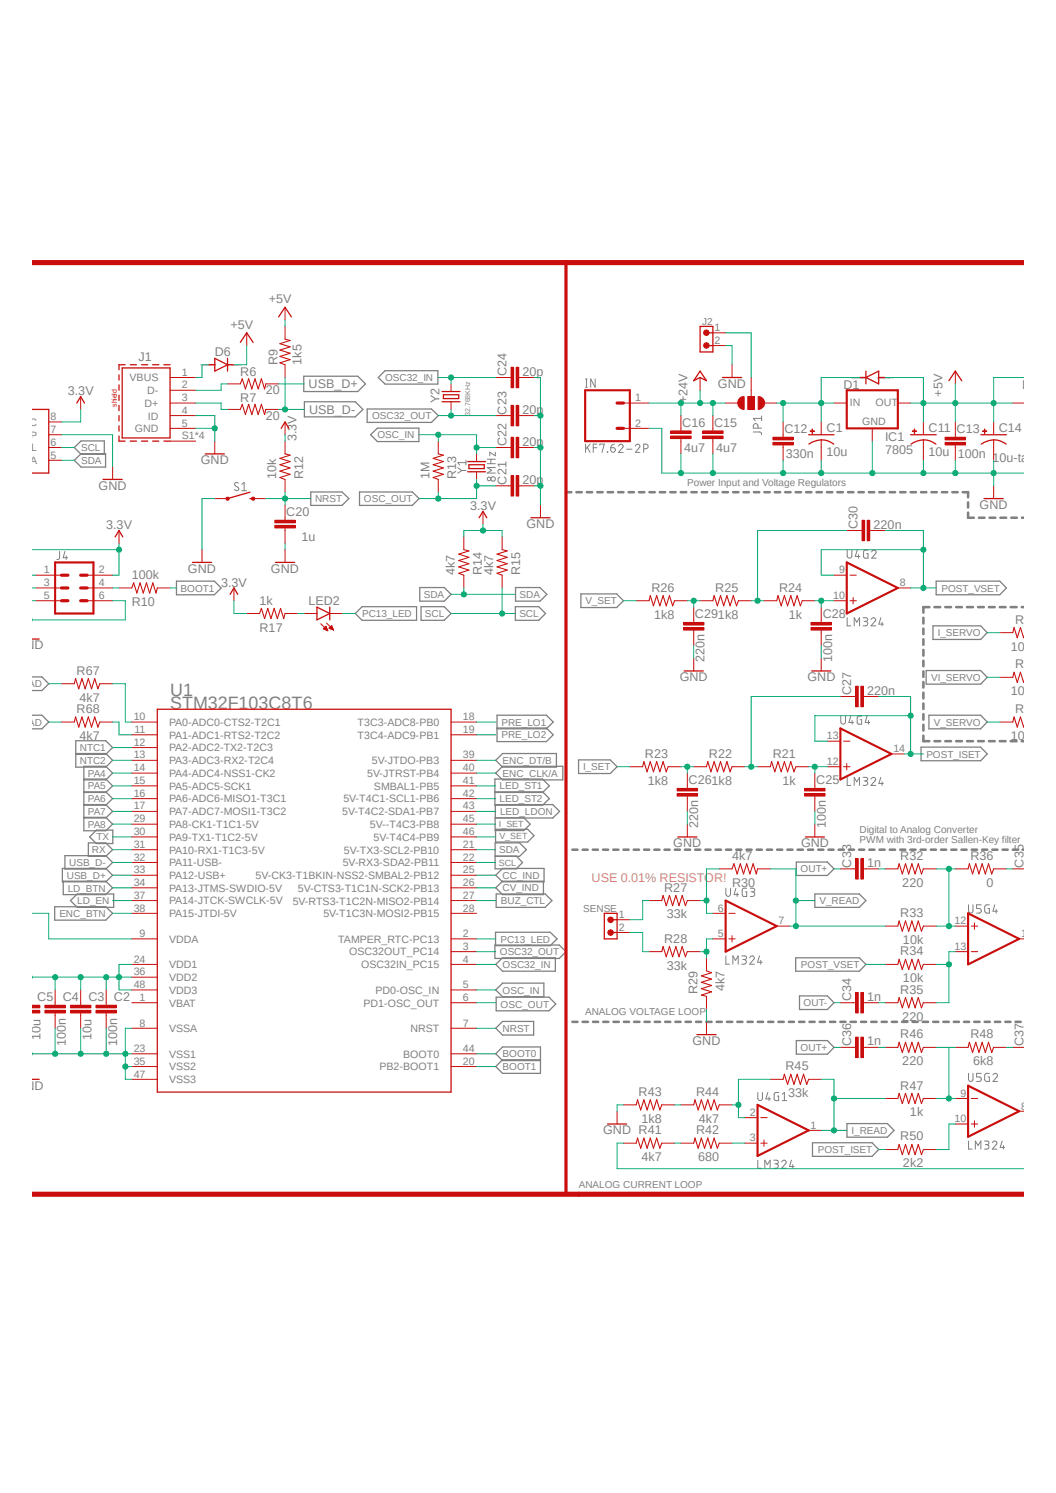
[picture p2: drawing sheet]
<svg xmlns="http://www.w3.org/2000/svg" width="210mm" height="297mm" viewBox="0 0 210 297" stroke-linecap="round" stroke-linejoin="round" font-family="sans-serif">
<defs><g id="words">
<g font-size="3.6" fill="#808080">
<text x="33.8" y="141.1">STM32F103C8T6</text>
<text x="33.8" y="138.6">U1</text>
</g>
<g font-size="2.5" fill="#808080">
<text x="45.8" y="65.4">+5V</text>
<text x="53.5" y="60.4">+5V</text>
<text x="27.5" y="71.8">J1</text>
<text x="42.7" y="70.8">D6</text>
<text x="47.8" y="74.8">R6</text>
<text x="55.2" y="72.6" transform="rotate(-90 55.2 72.6)">R9</text>
<text x="60" y="72.6" transform="rotate(-90 60 72.6)">1k5</text>
<text x="61.4" y="77.3">USB_D+</text>
<text x="100.8" y="74.8" transform="rotate(-90 100.8 74.8)">C24</text>
<text x="103.9" y="74.7">20p</text>
<text x="142.8" y="77.1">GND</text>
<text x="167.7" y="77.3">D1</text>
<text x="203.3" y="77.3">D2</text>
<text x="13.5" y="78.7">3.3V</text>
<text x="47.8" y="79.9">R7</text>
<text x="52.9" y="78.4">20</text>
<text x="52.9" y="83.5">20</text>
<text x="61.5" y="82.3">USB_D-</text>
<text x="87.4" y="80.2" transform="rotate(-90 87.4 80.2)">Y2</text>
<text x="100.8" y="82.5" transform="rotate(-90 100.8 82.5)">C23</text>
<text x="103.9" y="82.3">20p</text>
<text x="136.7" y="80.2" transform="rotate(-90 136.7 80.2)">+24V</text>
<text x="187.5" y="78.9" transform="rotate(-90 187.5 78.9)">+5V</text>
<text x="59" y="87.8" transform="rotate(-90 59 87.8)">3.3V</text>
<text x="100.8" y="88.8" transform="rotate(-90 100.8 88.8)">C22</text>
<text x="103.9" y="88.6">20p</text>
<text x="135.7" y="84.9">C16 C15</text>
<text x="136.1" y="89.9">4u7</text>
<text x="142.4" y="89.9">4u7</text>
<text x="156" y="86.1">C12</text>
<text x="164.4" y="85.9">C1</text>
<text x="176" y="87.8">IC1</text>
<text x="184.7" y="85.9">C11</text>
<text x="190.2" y="86.1">C13</text>
<text x="198.6" y="85.9">C14</text>
<text x="39.9" y="92.3">GND</text>
<text x="54.9" y="95.4" transform="rotate(-90 54.9 95.4)">10k</text>
<text x="60.3" y="95.4" transform="rotate(-90 60.3 95.4)">R12</text>
<text x="85.4" y="95.4" transform="rotate(-90 85.4 95.4)">1M</text>
<text x="90.7" y="95.4" transform="rotate(-90 90.7 95.4)">R13</text>
<text x="156.3" y="91.2">330n</text>
<text x="164.4" y="90.7">10u</text>
<text x="176" y="90.3">7805</text>
<text x="184.7" y="90.7">10u</text>
<text x="190.5" y="91.2">100n</text>
<text x="197.4" y="91.9">10u-tantalum</text>
<text x="19.6" y="97.4">GND</text>
<text x="93.5" y="101.5">3.3V</text>
<text x="100.8" y="96.4" transform="rotate(-90 100.8 96.4)">C21</text>
<text x="103.9" y="96.3">20p</text>
<text x="194.8" y="101.2">GND</text>
<text x="21.1" y="105.3">3.3V</text>
<text x="56.9" y="102.6">C20</text>
<text x="60" y="107.7">1u</text>
<text x="104.7" y="105">GND</text>
<text x="170.6" y="105.3" transform="rotate(-90 170.6 105.3)">C30</text>
<text x="173.7" y="105.2">220n</text>
<text x="37.4" y="113.9">GND</text>
<text x="53.9" y="113.9">GND</text>
<text x="26.2" y="115.2">100k</text>
<text x="44" y="116.7">3.3V</text>
<text x="90.5" y="114.4" transform="rotate(-90 90.5 114.4)">4k7</text>
<text x="95.8" y="114.4" transform="rotate(-90 95.8 114.4)">R14</text>
<text x="98.1" y="114.4" transform="rotate(-90 98.1 114.4)">4k7</text>
<text x="103.4" y="114.4" transform="rotate(-90 103.4 114.4)">R15</text>
<text x="129.5" y="117.7">R26</text>
<text x="142.2" y="117.7">R25</text>
<text x="154.9" y="117.7">R24</text>
<text x="26.2" y="120.6">R10</text>
<text x="51.6" y="120.3">1k</text>
<text x="51.6" y="125.6">R17</text>
<text x="61.3" y="120.3">LED2</text>
<text x="130.1" y="123.1">1k8</text>
<text x="138.2" y="122.9">C291k8</text>
<text x="156.9" y="123.1">1k</text>
<text x="163.6" y="122.9">C28</text>
<text x="201.9" y="124.1">R62</text>
<text x="3.1" y="129.2">GND</text>
<text x="140.1" y="131.7" transform="rotate(-90 140.1 131.7)">220n</text>
<text x="165.5" y="131.7" transform="rotate(-90 165.5 131.7)">100n</text>
<text x="201" y="129.4">100k</text>
<text x="15.2" y="134.2">R67</text>
<text x="135.2" y="135.5">GND</text>
<text x="160.6" y="135.5">GND</text>
<text x="201.9" y="132.9">R60</text>
<text x="15.2" y="141.8">R68</text>
<text x="15.8" y="139.6">4k7</text>
<text x="169.3" y="138.3" transform="rotate(-90 169.3 138.3)">C27</text>
<text x="172.5" y="138.2">220n</text>
<text x="201" y="138.3">100k</text>
<text x="201.9" y="141.8">R61</text>
<text x="15.8" y="147.2">4k7</text>
<text x="201" y="147.2">100k</text>
<text x="128.3" y="150.7">R23</text>
<text x="137" y="156">C261k8</text>
<text x="141" y="150.7">R22</text>
<text x="153.7" y="150.7">R21</text>
<text x="162.4" y="156">C25</text>
<text x="128.8" y="156.1">1k8</text>
<text x="155.6" y="156.1">1k</text>
<text x="138.9" y="164.7" transform="rotate(-90 138.9 164.7)">220n</text>
<text x="164.3" y="164.7" transform="rotate(-90 164.3 164.7)">100n</text>
<text x="133.9" y="168.5">GND</text>
<text x="145.6" y="171.1">4k7</text>
<text x="159.3" y="168.5">GND</text>
<text x="169.3" y="172.6" transform="rotate(-90 169.3 172.6)">C33</text>
<text x="172.5" y="172.5">1n</text>
<text x="179" y="171">R32</text>
<text x="193" y="171">R36</text>
<text x="203.6" y="172.6" transform="rotate(-90 203.6 172.6)">C35</text>
<text x="132.1" y="177.4">R27</text>
<text x="145.6" y="176.4">R30</text>
<text x="179.5" y="176.4">220</text>
<text x="196.2" y="176.4">0</text>
<text x="132.6" y="182.7">33k</text>
<text x="179" y="182.5">R33</text>
<text x="132.1" y="187.5">R28</text>
<text x="179" y="190.1">R34</text>
<text x="179.6" y="187.8">10k</text>
<text x="132.6" y="192.9">33k</text>
<text x="138.7" y="197.7" transform="rotate(-90 138.7 197.7)">R29</text>
<text x="144.1" y="197.2" transform="rotate(-90 144.1 197.2)">4k7</text>
<text x="179" y="197.7">R35</text>
<text x="179.6" y="195.4">10k</text>
<text x="7.4" y="199.1">C5</text>
<text x="12.5" y="199.1">C4</text>
<text x="17.6" y="199.1">C3</text>
<text x="22.6" y="199.1">C2</text>
<text x="169.3" y="199.2" transform="rotate(-90 169.3 199.2)">C34</text>
<text x="172.5" y="199.1">1n</text>
<text x="179.5" y="203">220</text>
<text x="8" y="206.8" transform="rotate(-90 8 206.8)">10u</text>
<text x="13.1" y="208.1" transform="rotate(-90 13.1 208.1)">100n</text>
<text x="18.2" y="206.8" transform="rotate(-90 18.2 206.8)">10u</text>
<text x="23.3" y="208.1" transform="rotate(-90 23.3 208.1)">100n</text>
<text x="137.7" y="207.9">GND</text>
<text x="169.3" y="208.1" transform="rotate(-90 169.3 208.1)">C36</text>
<text x="172.5" y="208">1n</text>
<text x="179" y="206.6">R46</text>
<text x="193" y="206.6">R48</text>
<text x="203.6" y="208.1" transform="rotate(-90 203.6 208.1)">C37</text>
<text x="156.2" y="212.9">R45</text>
<text x="179.5" y="211.9">220</text>
<text x="193.6" y="211.9">6k8</text>
<text x="3.1" y="216.8">GND</text>
<text x="127" y="218">R43</text>
<text x="138.4" y="218">R44</text>
<text x="156.8" y="218.3">33k</text>
<text x="179" y="216.8">R47</text>
<text x="119.9" y="225.6">GND R41</text>
<text x="127.6" y="223.4">1k8</text>
<text x="138.4" y="225.6">R42</text>
<text x="139" y="223.4">4k7</text>
<text x="179" y="226.9">R50</text>
<text x="181" y="222.1">1k</text>
<text x="127.6" y="231">4k7</text>
<text x="138.9" y="231">680</text>
<text x="179.6" y="232.2">2k2</text>
</g>
<text font-size="2.5" fill="#c8c832" x="117.6" y="175.4">USE 0.01% RESISTOR!</text>
<g font-size="2.1" fill="#808080">
<text x="142.1" y="65.8">1</text>
<text x="142.1" y="68.4">2</text>
<text x="25.8" y="75.9">VBUS</text>
<text x="36.2" y="77.3">2</text>
<text x="36.2" y="74.7">1</text>
<text x="10.1" y="83.6">8</text>
<text x="28.7" y="80.9">D+</text>
<text x="29.3" y="78.4">D-</text>
<text x="29.4" y="83.5">ID</text>
<text x="36.2" y="82.3">4</text>
<text x="36.2" y="79.8">3</text>
<text x="126.3" y="79.8">1</text>
<text x="169" y="80.8">IN</text>
<text x="174.1" y="80.8">OUT</text>
<text x="2.9" y="84.8">VCC</text>
<text x="3.3" y="89.8">SCL</text>
<text x="3.9" y="87.2">WP</text>
<text x="10.1" y="86.1">7</text>
<text x="10.1" y="88.7">6</text>
<text x="26.8" y="86">GND</text>
<text x="36.2" y="84.9">5</text>
<text x="36.2" y="87.4">S1*4</text>
<text x="126.3" y="84.9">2</text>
<text x="171.4" y="84.5">GND</text>
<text x="3" y="92.3">SDA</text>
<text x="10.1" y="91.2">5</text>
<text x="8.7" y="114.1">1</text>
<text x="8.7" y="116.6">3</text>
<text x="8.7" y="119.2">5</text>
<text x="19.6" y="119.2">6</text>
<text x="19.6" y="116.6">4</text>
<text x="19.6" y="114.1">2</text>
<text x="165.7" y="119.2">10</text>
<text x="166.9" y="114.1">9</text>
<text x="178.9" y="116.6">8</text>
<text x="26.6" y="143.3">10</text>
<text x="92" y="143.3">18</text>
<text x="26.6" y="148.3">12</text>
<text x="26.8" y="145.8">11</text>
<text x="33.6" y="144.4">PA0-ADC0-CTS2-T2C1</text>
<text x="33.6" y="146.9">PA1-ADC1-RTS2-T2C2</text>
<text x="33.6" y="149.5">PA2-ADC2-TX2-T2C3</text>
<text x="71.1" y="144.4">T3C3-ADC8-PB0</text>
<text x="71.1" y="146.9">T3C4-ADC9-PB1</text>
<text x="92" y="145.8">19</text>
<text x="164.4" y="147.1">13</text>
<text x="177.7" y="149.6">14</text>
<text x="26.6" y="150.9">13</text>
<text x="26.6" y="153.4">14</text>
<text x="26.6" y="156">15</text>
<text x="33.6" y="152">PA3-ADC3-RX2-T2C4</text>
<text x="33.6" y="154.6">PA4-ADC4-NSS1-CK2</text>
<text x="73" y="154.6">5V-JTRST-PB4</text>
<text x="74" y="152">5V-JTDO-PB3</text>
<text x="92" y="150.9">39</text>
<text x="92" y="153.4">40</text>
<text x="92" y="156">41</text>
<text x="164.4" y="152.1">12</text>
<text x="26.6" y="158.5">16</text>
<text x="26.6" y="161">17</text>
<text x="33.6" y="157.1">PA5-ADC5-SCK1</text>
<text x="33.6" y="159.6">PA6-ADC6-MISO1-T3C1</text>
<text x="68.3" y="159.6">5V-T4C1-SCL1-PB6</text>
<text x="74.4" y="157.1">SMBAL1-PB5</text>
<text x="92" y="158.5">42</text>
<text x="92" y="161">43</text>
<text x="26.6" y="163.6">29</text>
<text x="26.6" y="166.1">30</text>
<text x="33.6" y="162.2">PA7-ADC7-MOSI1-T3C2</text>
<text x="33.6" y="164.7">PA8-CK1-T1C1-5V</text>
<text x="33.6" y="167.3">PA9-TX1-T1C2-5V</text>
<text x="68.1" y="162.2">5V-T4C2-SDA1-PB7</text>
<text x="73.6" y="164.7">5V--T4C3-PB8</text>
<text x="74.3" y="167.3">5V-T4C4-PB9</text>
<text x="92" y="163.6">45</text>
<text x="92" y="166.1">46</text>
<text x="26.6" y="168.7">31</text>
<text x="26.6" y="171.2">32</text>
<text x="26.6" y="173.7">33</text>
<text x="33.6" y="169.8">PA10-RX1-T1C3-5V</text>
<text x="33.6" y="172.3">PA11-USB-</text>
<text x="68.2" y="172.3">5V-RX3-SDA2-PB11</text>
<text x="68.4" y="169.8">5V-TX3-SCL2-PB10</text>
<text x="92" y="168.7">21</text>
<text x="92" y="171.2">22</text>
<text x="92" y="173.7">25</text>
<text x="26.6" y="176.3">34</text>
<text x="26.6" y="178.8">37</text>
<text x="33.6" y="174.9">PA12-USB+</text>
<text x="33.6" y="177.4">PA13-JTMS-SWDIO-5V</text>
<text x="33.6" y="179.9">PA14-JTCK-SWCLK-5V</text>
<text x="50.8" y="174.9">5V-CK3-T1BKIN-NSS2-SMBAL2-PB12</text>
<text x="58.2" y="180">5V-RTS3-T1C2N-MISO2-PB14</text>
<text x="59.2" y="177.4">5V-CTS3-T1C1N-SCK2-PB13</text>
<text x="92" y="176.3">26</text>
<text x="92" y="178.8">27</text>
<text x="26.6" y="181.4">38</text>
<text x="33.6" y="182.5">PA15-JTDI-5V</text>
<text x="64.3" y="182.5">5V-T1C3N-MOSI2-PB15</text>
<text x="92" y="181.4">28</text>
<text x="123.1" y="182.6">1</text>
<text x="123.1" y="185.2">2</text>
<text x="142.7" y="181.4">6</text>
<text x="154.8" y="183.9">7</text>
<text x="189.8" y="183.9">12</text>
<text x="26.6" y="191.5">24</text>
<text x="27.8" y="186.4">9</text>
<text x="33.6" y="187.5">VDDA</text>
<text x="67.3" y="187.5">TAMPER_RTC-PC13</text>
<text x="69.5" y="190.1">OSC32OUT_PC14</text>
<text x="92" y="186.4">2</text>
<text x="92" y="189">3</text>
<text x="92" y="191.5">4</text>
<text x="142.7" y="186.4">5</text>
<text x="189.8" y="189">13</text>
<text x="203.1" y="186.4">14</text>
<text x="26.6" y="194.1">36</text>
<text x="26.6" y="196.6">48</text>
<text x="33.6" y="192.6">VDD1</text>
<text x="33.6" y="195.2">VDD2</text>
<text x="33.6" y="197.7">VDD3</text>
<text x="71.8" y="192.6">OSC32IN_PC15</text>
<text x="74.7" y="197.7">PD0-OSC_IN</text>
<text x="92" y="196.6">5</text>
<text x="27.8" y="199.1">1</text>
<text x="33.6" y="200.2">VBAT</text>
<text x="72.3" y="200.2">PD1-OSC_OUT</text>
<text x="92" y="199.1">6</text>
<text x="26.6" y="209.3">23</text>
<text x="27.8" y="204.2">8</text>
<text x="33.6" y="205.3">VSSA</text>
<text x="81.6" y="205.3">NRST</text>
<text x="92" y="204.2">7</text>
<text x="92" y="209.3">44</text>
<text x="26.6" y="211.8">35</text>
<text x="26.6" y="214.4">47</text>
<text x="33.6" y="210.4">VSS1</text>
<text x="33.6" y="212.9">VSS2</text>
<text x="33.6" y="215.5">VSS3</text>
<text x="75.5" y="212.9">PB2-BOOT1</text>
<text x="80.2" y="210.4">BOOT0</text>
<text x="92" y="211.8">20</text>
<text x="149.1" y="222">2</text>
<text x="191" y="218.2">9</text>
<text x="203.1" y="220.7">8</text>
<text x="149.1" y="227.1">3</text>
<text x="161.2" y="224.5">1</text>
<text x="189.8" y="223.3">10</text>
</g>
<g font-size="2" fill="#808080">
<text x="139.6" y="64.7">J2</text>
<text x="76.6" y="75.8">OSC32_IN</text>
<text x="74" y="83.4">OSC32_OUT</text>
<text x="16.1" y="89.7">SCL</text>
<text x="75.1" y="87.2">OSC_IN</text>
<text x="16.1" y="92.3">SDA</text>
<text x="62.7" y="99.9">NRST</text>
<text x="72.4" y="99.9">OSC_OUT</text>
<text x="136.7" y="96.6">Power Input and Voltage Regulators</text>
<text x="35.9" y="117.7">BOOT1</text>
<text x="84.3" y="119">SDA</text>
<text x="103.3" y="119">SDA</text>
<text x="187.2" y="117.7">POST_VSET</text>
<text x="72" y="122.8">PC13_LED</text>
<text x="84.5" y="122.8">SCL</text>
<text x="103.3" y="122.8">SCL</text>
<text x="116.4" y="120.2">V_SET</text>
<text x="186.5" y="126.6">I_SERVO</text>
<text x="1.2" y="136.7">I_READ</text>
<text x="185.2" y="135.5">VI_SERVO</text>
<text x=".4" y="144.4">V_READ</text>
<text x="15.9" y="149.4">NTC1</text>
<text x="99.7" y="144.4">PRE_LO1</text>
<text x="99.7" y="146.9">PRE_LO2</text>
<text x="185.7" y="144.4">V_SERVO</text>
<text x="15.9" y="152">NTC2</text>
<text x="17.4" y="154.5">PA4</text>
<text x="99.9" y="154.5">ENC_CLK/A</text>
<text x="99.9" y="152">ENC_DT/B</text>
<text x="116" y="153.2">I_SET</text>
<text x="184.2" y="150.7">POST_ISET</text>
<text x="17.4" y="157.1">PA5</text>
<text x="17.4" y="159.6">PA6</text>
<text x="99.4" y="159.6">LED_ST2</text>
<text x="99.4" y="157.1">LED_ST1</text>
<text x="17.4" y="162.1">PA7</text>
<text x="17.4" y="164.7">PA8</text>
<text x="19.2" y="167.2">TX</text>
<text x="99.4" y="162.1">LED_LDON</text>
<text x="170.9" y="165.7">Digital to Analog Converter</text>
<text x="170.9" y="167.8">PWM with 3rd-order Sallen-Key filter</text>
<text x="13.8" y="172.3">USB_D-</text>
<text x="18.3" y="169.8">RX</text>
<text x="99.3" y="169.8">SDA</text>
<text x="159.2" y="173.6">OUT+</text>
<text x="13.3" y="174.8">USB_D+</text>
<text x="13.5" y="177.4">LD_BTN</text>
<text x="15.4" y="179.9">LD_EN</text>
<text x="99.6" y="179.9">BUZ_CTL</text>
<text x="99.9" y="174.8">CC_IND</text>
<text x="99.9" y="177.3">CV_IND</text>
<text x="163" y="179.9">V_READ</text>
<text x="11.8" y="182.5">ENC_BTN</text>
<text x="116" y="181.5">SENSE</text>
<text x="99.4" y="190.1">OSC32_OUT</text>
<text x="99.5" y="187.5">PC13_LED</text>
<text x="99.9" y="197.7">OSC_IN</text>
<text x="99.9" y="192.6">OSC32_IN</text>
<text x="159.3" y="192.6">POST_VSET</text>
<text x="99.6" y="200.4">OSC_OUT</text>
<text x="116.4" y="202">ANALOG VOLTAGE LOOP</text>
<text x="159.8" y="200.2">OUT-</text>
<text x="99.9" y="205.3">NRST</text>
<text x="159.2" y="209.1">OUT+</text>
<text x="99.9" y="210.4">BOOT0</text>
<text x="99.9" y="212.9">BOOT1</text>
<text x="169.4" y="225.6">I_READ</text>
<text x="162.6" y="229.4">POST_ISET</text>
<text x="115.1" y="236.3">ANALOG CURRENT LOOP</text>
</g>
<g font-size="1.8" fill="#808080">
<text x="99.2" y="164.6">I_SET</text>
<text x="99.3" y="166.9">V_SET</text>
<text x="99.2" y="172.2">SCL</text>
</g>
<text font-size="1.4" fill="#c90d0c" x="23.2" y="81" transform="rotate(-90 23.2 81)">shield</text>
<text font-size="1.4" fill="#808080" x="93.5" y="82.7" transform="rotate(-90 93.5 82.7)">32.768KHz</text>
<g font-size=".6" fill="#808080">
<text x="39.8" y="72.8">SpiceOrder 1</text>
<text x="44.9" y="72.8">SpiceOrder 2</text>
<text x="169.3" y="75.3">SpiceOrder 2</text>
<text x="174.4" y="75.3">SpiceOrder 1</text>
</g>
</g></defs>
<path d="M6.3 100.9l197.2 88M203.5 100.9l-197.2 88" fill="none" stroke="#fff" stroke-width=".2"/>
<g fill="none" stroke="#808080" stroke-width=".51">
<path d="M112.6 97.9h1M114.6 97.9h1.1M116.7 97.9h1.1M118.8 97.9h1M120.9 97.9h1M122.9 97.9h1.1M125 97.9h1.1M127.1 97.9h1M129.2 97.9h1M131.2 97.9h1.1M133.3 97.9h1.1M135.4 97.9h1.1"/>
<path d="M137.5 97.9h1.1M139.6 97.9h1M141.6 97.9h1.1M143.7 97.9h1.1M145.8 97.9h1.1M147.9 97.9h1M149.9 97.9h1.1M152 97.9h1.1M154.1 97.9h1.1M156.2 97.9h1M158.2 97.9h1.1M160.3 97.9h1.1"/>
<path d="M162.4 97.9h1M164.5 97.9h1M166.5 97.9h1.1M168.7 97.9h1M170.7 97.9h1.1M172.8 97.9h1.1M174.9 97.9h1M177 97.9h1M179 97.9h1.1M181.1 97.9h1.1M183.2 97.9h1M185.3 97.9h1"/>
<path d="M187.3 97.9h1.1M189.4 97.9h1.1M191.5 97.9h1v1M192.5 99.9v1.1M192.5 102v1h1.2M194.7 103h1.1M196.8 103h1.2M199 103h1.1M201.1 103h1.1M203.2 103h.3M183.6 122.9v1.1M183.6 125.1v1.1"/>
<path d="M183.6 127.2v1.1M183.6 129.3v1.1M183.6 131.4v1.1M183.6 133.6v1.1M183.6 135.7v1.1M183.6 137.8v1.1M183.6 140v1.1M184.8 120.8h-1.2v1.1M185.8 120.8h1.2M188 120.8h1.1M190.2 120.8h1.1M192.3 120.8h1.2"/>
<path d="M194.5 120.8h1.2M196.7 120.8h1.1M198.8 120.8h1.2M201 120.8h1.2M203.2 120.8h.3M183.6 142.1v1.1M183.6 144.2v1.1M183.6 146.3v1.1h1.2M185.8 147.4h1.2M188 147.4h1.1M190.2 147.4h1.1M192.3 147.4h1.2"/>
<path d="M194.5 147.4h1.2M196.7 147.4h1.1M198.8 147.4h1.2M201 147.4h1.2M203.2 147.4h.3M113.8 169h1.1M115.9 169h1M117.9 169h1M119.9 169h1M122 169h1M124 169h1M126 169h1.1"/>
<path d="M128.1 169h1M130.1 169h1M132.2 169h1M134.2 169h1M136.2 169h1M138.3 169h1M140.3 169h1M142.3 169h1.1M144.4 169h1M146.4 169h1M148.5 169h1M150.5 169h1"/>
<path d="M152.5 169h1M154.6 169h1M156.6 169h1M158.6 169h1.1M160.7 169h1M162.7 169h1M164.8 169h1M166.8 169h1M168.8 169h1M170.9 169h1M172.9 169h1M174.9 169h1"/>
<path d="M177 169h1M179 169h1M181.1 169h1M183.1 169h1M185.1 169h1M187.2 169h1M189.2 169h1M191.2 169h1M193.3 169h1M195.3 169h1M197.4 169h1M199.4 169h1"/>
<path d="M201.4 169h1M203.5 169h.1M113.8 203.3h1.1M115.9 203.3h1M117.9 203.3h1.1M120 203.3h1M122 203.3h1.1M124.1 203.3h1M126.1 203.3h1.1M128.2 203.3h1M130.2 203.3h1.1M132.3 203.3h1"/>
<path d="M134.3 203.3h1M136.4 203.3h1M138.4 203.3h1M140.5 203.3h1M142.5 203.3h1.1M144.6 203.3h1M146.6 203.3h1.1M148.7 203.3h1M150.7 203.3h1.1M152.8 203.3h1M154.8 203.3h1.1M156.9 203.3h1"/>
<path d="M158.9 203.3h1.1M161 203.3h1M163 203.3h1M165.1 203.3h1M167.1 203.3h1M169.2 203.3h1M171.2 203.3h1.1M173.3 203.3h1M175.3 203.3h1.1M177.4 203.3h1M179.4 203.3h1.1M181.5 203.3h1"/>
<path d="M183.5 203.3h1.1M185.6 203.3h1M187.6 203.3h1.1M189.7 203.3h1M191.7 203.3h1M193.8 203.3h1M195.8 203.3h1M197.9 203.3h1M199.9 203.3h1.1M202 203.3h1"/>
</g>
<g fill="none" stroke="#808080" stroke-width=".2">
<path d="M116.5 77h.3M116.5 75.4h.3M116.6 75.4v1.6M118.4 75.4v1.6l-.9-1.6v1.6M47.4 96.1a.42 .42 0 0 0-.5-.1 .42 .42 0 0 0-.2 .5l.6 .4a.34 .34 0 0 1 0 .6l-.2 .1-.5-.2M48.1 96.4l.5-.4v1.6M48.1 97.6h.9M91.1 93l.7 .6M91.8 93.6l-.7 .5M91.8 93.6h.9M92.7 92h-1.6l.3 .5M92.7 91.6v.9"/>
<path d="M96.9 92.2h1.6M96.9 91.4h1.6M97.6 91.4v.8M98.5 93h-1.6l.9 .6-.9 .5h1.6M98.5 90v.7l-1.1-.7v.7M116.5 88.3v1.7M116.8 89l.5 1M117.3 88.3l-.8 1.1M118 89.1h.7M118.7 88.3h-.7v1.7M119.3 88.6v-.3h.9l-.5 1.7M120.8 89.9l.1 .1z"/>
<path d="M121.5 89.1h.5a.46 .46 0 0 1 .4 .5 .46 .46 0 0 1-.5 .4 .46 .46 0 0 1-.4-.5zM122.2 88.3a.72 .72 0 0 0-.7 .8M123 88.7a.44 .44 0 0 1 .6-.3 .44 .44 0 0 1 .2 .7l-.8 .9h1M124.6 89.4h1.1M126.4 88.7a.44 .44 0 0 1 .6-.3 .44 .44 0 0 1 .1 .7l-.7 .9h.9M128 89.3h.4a.47 .47 0 0 0 .5-.5 .47 .47 0 0 0-.5-.5h-.4v1.7M149.8 85.9h1.3a.4 .4 0 0 1 .4 .6M150.7 85.2v-.5a.47 .47 0 0 0-.4-.5 .47 .47 0 0 0-.5 .5v.5h1.7M151.5 82.8v.9M151.5 83.2h-1.7l.4 .5M11.9 109.7v1.3a.4 .4 0 0 1-.6 .3M12.9 109.7l-.3 1.3h.9"/>
<path d="M13.2 110.6v.7M168.5 109.4v1.2a.47 .47 0 0 0 .5 .4 .47 .47 0 0 0 .4-.4v-1.2M170.5 109.4l-.4 1.3h.9M170.7 110.3v.7M172.6 109.4h-.5l-.3 .2-.1 1.1 .2 .3h.7v-.8h-.3M173.4 109.8a.44 .44 0 0 1 .6-.4 .44 .44 0 0 1 .1 .8l-.7 .8h.8M168.5 122.9v1.6h.7M169.9 124.5v-1.6l.5 .9 .5-.9v1.6M171.7 122.9h.7l.2 .3-.2 .4h-.5M172.1 123.6a.45 .45 0 0 1 .5 .4 .45 .45 0 0 1-.3 .5h-.6M173.2 123.2a.45 .45 0 0 1 .7-.3 .45 .45 0 0 1 .1 .7l-.8 .9h1M175.2 122.9l-.4 1.3h.9"/>
<path d="M175.4 123.8v.7M167.2 142.5v1.1a.47 .47 0 0 0 .5 .5 .47 .47 0 0 0 .4-.5v-1.1M168.5 154.6v1.7h.7M169.2 142.5l-.4 1.2h1M169.5 143.3v.8M169.9 156.3v-1.7l.5 .9 .5-.9v1.7M171.4 142.5h-.6l-.3 .1v1.1l.1 .3 .8 .1v-.9h-.3M171.7 154.6h.5a.36 .36 0 0 1 .4 .4 .36 .36 0 0 1-.4 .4h-.3M172.1 155.4a.44 .44 0 0 1 .4 .6l-.4 .3h-.4M172.4 142.5l-.3 1.2h.9M172.7 143.3v.8M173.2 155a.45 .45 0 0 1 .7-.4 .45 .45 0 0 1 .1 .8l-.8 .9h1"/>
<path d="M175.2 154.6l-.4 1.3h.9M175.4 155.5v.8M144.4 176.7v1.2a.47 .47 0 0 0 .4 .5 .47 .47 0 0 0 .5-.5v-1.2M146.3 176.7l-.3 1.3h.9M146.6 177.6v.8M148.5 176.7h-.7l-.1 .2-.1 1.1 .2 .3 .7 .1v-1h-.2M149.2 176.7h.6a.36 .36 0 0 1 .3 .4 .36 .36 0 0 1-.3 .3h-.4M149.6 177.4a.47 .47 0 0 1 .5 .5 .47 .47 0 0 1-.5 .5h-.4M144.4 190.2v1.6h.7M145.8 191.8v-1.6l.5 .9 .5-.9v1.6M147.5 190.2h.6l.3 .1v.4l-.7 .2M148 190.9a.47 .47 0 0 1 .5 .4 .47 .47 0 0 1-.5 .5h-.5"/>
<path d="M149.1 190.5a.45 .45 0 0 1 .6-.3 .45 .45 0 0 1 .2 .7l-.8 .9h.9M151 190.2l-.3 1.2h.9M151.3 191.1v.7M192.6 180v1.2a.45 .45 0 0 0 .4 .4 .45 .45 0 0 0 .5-.2v-1.4M195.2 180h-1v.7h.6l.3 .2a.45 .45 0 0 1-.3 .8h-.6M196.8 180h-.8l-.2 .4 .1 1 .3 .3h.6v-1h-.3M197.8 180l-.3 1.3h.9M198.1 180.9v.8M150.7 217.3v1.2a.47 .47 0 0 0 .5 .4 .47 .47 0 0 0 .4-.4v-1.2M152.7 217.3l-.4 1.3h.9M153 218.2v.7M154.9 217.3h-.6l-.3 .2v1.1l.1 .3h.8v-.8h-.3"/>
<path d="M155.6 218.9h.9M155.6 217.7l.4-.4v1.6M192.6 213.5l.1 1.4a.43 .43 0 0 0 .5 .2 .43 .43 0 0 0 .3-.4v-1.2M195.2 213.5h-1v.7l.7 .1a.46 .46 0 0 1 .3 .5 .46 .46 0 0 1-.4 .3h-.6M196.8 213.5l-.8 .1-.2 .3v.9l.2 .3h.8v-.9h-.3M197.5 213.9a.44 .44 0 0 1 .6-.4 .44 .44 0 0 1 .1 .7l-.7 .9h.9M150.7 230.8v1.6h.7M152.1 232.4v-1.6l.5 .9 .6-.9v1.6M153.9 230.8h.5l.4 .2v.4l-.7 .1M154.3 231.5a.45 .45 0 0 1 .5 .4 .45 .45 0 0 1-.2 .5h-.7M155.4 231.1a.45 .45 0 0 1 .7-.3 .45 .45 0 0 1 .1 .7l-.8 .9h1M157.4 230.8l-.4 1.3h.9"/>
<path d="M157.6 231.7v.7M192.6 227v1.6h.7M194 228.6v-1.6l.5 .9 .6-.9v1.6M195.8 227h.7a.37 .37 0 0 1 .2 .4 .37 .37 0 0 1-.4 .3h-.3M196.3 227.7l.2 .1a.46 .46 0 0 1 .2 .5 .46 .46 0 0 1-.4 .3h-.5M197.4 227.3a.45 .45 0 0 1 .6-.3 .45 .45 0 0 1 .1 .7l-.7 .9h.8M199.3 227l-.4 1.3h.9M199.6 227.9v.7"/>
<circle cx="97.3" cy="95.3" r=".37"/>
<circle cx="98.1" cy="95.3" r=".46"/>
</g>
<g fill="none" stroke="#808080" stroke-width=".25">
<path d="M60.4 74.8h10.8l1.5 1.6-1.5 1.5h-10.8zM60.5 79.9h10.2l1.5 1.5-1.5 1.5h-10.2zM75.2 75.1l1.4-1.4h10.5v2.7h-10.5zM14.8 89l1.3-1.3h4.6v2.7h-4.6zM14.8 91.6l1.3-1.3h4.9v2.6h-4.9zM61.8 97.9h6.2l1.4 1.3-1.4 1.3h-6.2zM71.5 97.9h10.5l1.4 1.3-1.4 1.3h-10.5zM73 81.4h12.8l1.4 1.3-1.4 1.3h-12.8zM73.7 86.5l1.4-1.3h8.2v2.6h-8.2zM35.1 115.6h7.5l1.4 1.4-1.4 1.3h-7.5zM83.5 116.9h4.8l1.4 1.3-1.4 1.4h-4.8zM102.5 116.9h4.9l1.4 1.3-1.4 1.4h-4.9z"/>
<path d="M115.5 118.2h7.1l1.4 1.3-1.4 1.4h-7.1zM186.2 115.6h12.6l1.4 1.4-1.4 1.3h-12.6zM6.3 134.7h2l1.4 1.3-1.4 1.4h-2M70.7 122l1.3-1.3h10.8v2.7h-10.8zM83.7 120.7h4.6l1.4 1.3-1.4 1.4h-4.6zM102.5 120.7h4.6l1.4 1.3-1.4 1.4h-4.6zM184.2 133.4h10.8l1.3 1.3-1.3 1.4h-10.8zM185.5 124.5h9.5l1.3 1.4-1.3 1.3h-9.5zM6.3 142.3h2l1.4 1.3-1.4 1.4h-2M15.1 149.9h5.9l1.4 1.4-1.4 1.3h-5.9v-5.2h5.9l1.4 1.3-1.4 1.4h-5.9M16.7 155.2h4.3l1.4-1.4-1.4-1.4h-4.3v12.9h4.3l1.4-1.3-1.4-1.4h-4.3M16.7 157.5h4.3l1.4 1.4-1.4 1.3h-4.3"/>
<path d="M16.7 155h4.3l1.4 1.3-1.4 1.3h-4.3M98.4 157.5h9.5l1.4 1.4-1.4 1.3h-9.5v-5.2h9.5l1.4 1.3-1.4 1.3h-9.5M98.6 151.3l1.3-1.4h10.8v2.7h-10.8zM98.8 144.8h9.9l1.3 1.4-1.3 1.3h-9.9v-5.2h9.9l1.3 1.3-1.3 1.4h-9.9M99.9 152.4h12v2.8h-12l-1.3-1.4zM115.1 151.2h6.3l1.3 1.3-1.3 1.4h-6.3zM183.2 148.6h11.8l1.3 1.4-1.3 1.3h-11.8zM184.7 142.3h10.3l1.3 1.3-1.3 1.4h-10.3zM12.4 172.8h8.6l1.4 1.3-1.4 1.3h-8.6zM12.6 175.3h8.4l1.4 1.3-1.4 1.4h-8.4zM12.9 170.2h8.1l1.4 1.4-1.4 1.3h-8.1zM14 179.2l1.4-1.4h7.2v2.7h-7.2z"/>
<path d="M16.7 160.1h4.3l1.4 1.3-1.4 1.3h-4.3M17.6 167.7h3.4l1.4 1.3-1.4 1.3h-3.4zM19.2 165.1h3.2v2.7h-3.2l-1.4-1.3zM98.5 170.3h4.2l1.2 1.3-1.2 1.2h-4.2v-5.1h4.8l1.4 1.3-1.4 1.3h-4.8M98.5 162.7h5.7l1.3 1.3-1.3 1.2h-5.7zM98.5 160.1h11.4l1.4 1.3-1.4 1.3h-11.4zM98.6 165h6.3l1.3 1.2-1.3 1.3h-6.3zM98.6 174.1l1.3-1.3h8.3v2.6h-8.3zM98.6 176.6l1.3-1.3h8.2v2.7h-8.2zM98.7 177.8h9.7l1.4 1.4-1.4 1.3h-9.7zM158.4 171.5h6.1l1.4 1.3-1.4 1.4h-6.1zM162.1 177.8h8.8l1.3 1.4-1.3 1.3h-8.8z"/>
<path d="M10.9 180.4h10.1l1.4 1.3-1.4 1.3h-10.1zM98.4 188h12.8l1.4 1.3-1.4 1.4h-12.8zM98.6 185.5h10.8l1.4 1.3-1.4 1.3h-10.8zM98.6 196.9l1.3-1.3h8.3v2.7h-8.3zM98.6 191.9l1.3-1.4h10.5v2.7h-10.5zM98.7 198.4h10.5l1.3 1.3-1.3 1.4h-10.5zM158.2 190.5h12.7l1.3 1.4-1.3 1.3h-12.7zM159 198.1h5.5l1.4 1.4-1.4 1.3h-5.5zM98.6 204.6l1.3-1.4h6.2v2.7h-6.2zM107.5 210.8h-7.6l-1.3 1.4 1.3 1.3h7.6v-5.2h-7.6l-1.3 1.3 1.3 1.4h7.6M158.4 207h6.1l1.4 1.4-1.4 1.3h-6.1zM161.6 227.3h11.8l1.4 1.4-1.4 1.3h-11.8z"/>
<path d="M168.4 223.5h8.1l1.3 1.4-1.3 1.3h-8.1z"/>
</g>
<path d="M6.3 52.2h197.2M6.3 237.6h197.2" fill="none" stroke="#c90d0c" stroke-width="1"/>
<path d="M112.6 52.2v185.4h2.5M122.7 80.2h1.3M122.7 85.2h1.3" fill="none" stroke="#c90d0c" stroke-width=".64"/>
<g fill="none" stroke="#c90d0c" stroke-width=".2">
<path d="M33.8 77.6h5.1M33.8 75.1h5.1M33.8 85.2h5.1M33.8 80.2h5.1M33.8 82.7h5.1M33.8 87.8h5.1M124 85.2h5.1M124 80.2h5.1M163.3 87.5v1.5M165.9 80.2h2.5M173.5 85.2v2.6M178.6 80.2h2.5"/>
<path d="M201.4 80.2h2.1M26.2 143.6h5.1M26.2 146.2h5.1M26.2 148.7h5.1M26.2 151.3h5.1M26.2 153.8h5.1M26.2 156.3h5.1M26.2 158.9h5.1M89.7 143.6h5.1M89.7 146.2h5.1M89.7 151.3h5.1M89.7 153.8h5.1"/>
<path d="M89.7 156.3h5.1M89.7 158.9h5.1M26.2 161.4h5.1M26.2 169h5.1M26.2 171.6h5.1M26.2 174.1h5.1M26.2 176.6h5.1M26.2 179.2h5.1M26.2 164h5.1M26.2 166.5h5.1M89.7 161.4h5.1M89.7 169h5.1"/>
<path d="M89.7 171.6h5.1M89.7 174.1h5.1M89.7 176.6h5.1M89.7 179.2h5.1M89.7 164h5.1M89.7 166.5h5.1M26.2 199.5h5.1M26.2 186.8h5.1M26.2 191.9h5.1M26.2 196.9h5.1M26.2 181.7h5.1M26.2 194.4h5.1"/>
<path d="M89.7 199.5h5.1M89.7 186.8h5.1M89.7 189.3h5.1M89.7 191.9h5.1M89.7 196.9h5.1M89.7 181.7h5.1M26.2 204.6h5.1M26.2 212.2h5.1M26.2 209.6h5.1M26.2 214.7h5.1M89.7 204.6h5.1M89.7 212.2h5.1"/>
<path d="M89.7 209.6h5.1"/>
</g>
<g fill="none" stroke="#c90d0c" stroke-width=".25">
<path d="M23.7 74.6v1M23.7 76.6v1M23.7 78.6v1.1M24.3 73.2h9.5v13.9h-9.5zM24.9 72.6h-1.2v1M25.9 72.6h1.2M28.2 72.6h1.2M30.4 72.6h1.2M32.6 72.6h1.2M170.9 75.1h1.3M172.2 75.1l2.6-1.3v2.6zM172.2 73.8v2.6"/>
<path d="M174.8 75.1h1.2M23.7 80.6v1.1M23.7 82.7v1M23.7 84.7v1.1M23.7 86.7v1.1h1.2M25.9 87.8h1.2M28.2 87.8h1.2M30.4 87.8h1.2M32.6 87.8h1.2M160.8 86.5h5.1M160.9 88.3a4 4 0 0 1 4.9 0M31.3 141.1h58.4v76.2h-58.4z"/>
</g>
<path d="M116.4 77.6h8.9v10.2h-8.9zM168.4 77.6h10.2v7.6h-10.2z" fill="none" stroke="#c90d0c" stroke-width=".42"/>
<path d="M161.1 85.7l.9 .1z" fill-rule="evenodd" fill="#c90d0c"/>
<path d="M161.1 85.7l.9 .1z" fill="none" stroke="#c90d0c" stroke-width=".2"/>
<path d="M161.5 85.3l.1 .9z" fill-rule="evenodd" fill="#c90d0c"/>
<path d="M161.5 85.3l.1 .9zM163.3 83.9v2.6M163.3 89v2.6M21.1 199.5v.5M21.1 201.5v.5" fill="none" stroke="#c90d0c" stroke-width=".2"/>
<path d="M19.1 201h4.1v.5h-4.1z" fill-rule="evenodd" fill="#c90d0c"/>
<path d="M19.1 201h4.1v.5h-4.1z" fill="none" stroke="#c90d0c" stroke-width=".2"/>
<path d="M19.1 200h4.1v.5h-4.1z" fill-rule="evenodd" fill="#c90d0c"/>
<path d="M16 78.9v2.5M9.7 86.5h2.5M9.7 83.9h2.5M9.7 89h2.5M9.7 91.6h2.5M22.4 92.8v2.6M16 199.5v.5M19.1 200h4.1v.5h-4.1zM21.1 196.9v2.6M16 201.5v.5M21.1 202v2.6" fill="none" stroke="#c90d0c" stroke-width=".2"/>
<path d="M6.3 81.4h3.4v12.7h-3.4M15.3 80.2l.7-1.3 .8 1.3M20.5 95.4h3.8" fill="none" stroke="#c90d0c" stroke-width=".25"/>
<path d="M14 201h4.1v.5h-4.1z" fill-rule="evenodd" fill="#c90d0c"/>
<path d="M14 201h4.1v.5h-4.1z" fill="none" stroke="#c90d0c" stroke-width=".2"/>
<path d="M14 200h4.1v.5h-4.1z" fill-rule="evenodd" fill="#c90d0c"/>
<path d="M11 199.5v.5M14 200h4.1v.5h-4.1zM16 196.9v2.6M11 201.5v.5M16 202v2.6" fill="none" stroke="#c90d0c" stroke-width=".2"/>
<path d="M8.9 201h4.1v.5h-4.1z" fill-rule="evenodd" fill="#c90d0c"/>
<path d="M8.9 201h4.1v.5h-4.1z" fill="none" stroke="#c90d0c" stroke-width=".2"/>
<path d="M8.9 200h4.1v.5h-4.1z" fill-rule="evenodd" fill="#c90d0c"/>
<path d="M8.9 200h4.1v.5h-4.1zM11 196.9v2.6M11 202v2.6" fill="none" stroke="#c90d0c" stroke-width=".2"/>
<path d="M6.3 201h1.6v.5h-1.6z" fill-rule="evenodd" fill="#c90d0c"/>
<path d="M6.3 201h1.6v.5h-1.6" fill="none" stroke="#c90d0c" stroke-width=".2"/>
<path d="M6.3 200h1.6v.5h-1.6z" fill-rule="evenodd" fill="#c90d0c"/>
<path d="M183.6 87.5v1.5M6.3 200h1.6v.5h-1.6" fill="none" stroke="#c90d0c" stroke-width=".2"/>
<path d="M181.1 86.5h5.1M181.2 88.3a4 4 0 0 1 4.9 0M6.3 214.7h1.5" fill="none" stroke="#c90d0c" stroke-width=".25"/>
<path d="M181.4 85.7l.9 .1z" fill-rule="evenodd" fill="#c90d0c"/>
<path d="M181.4 85.7l.9 .1z" fill="none" stroke="#c90d0c" stroke-width=".2"/>
<path d="M181.8 85.3l.1 .9z" fill-rule="evenodd" fill="#c90d0c"/>
<path d="M155.7 86.5v.5M155.7 88.5v.5M181.8 85.3l.1 .9zM183.6 83.9v2.6M183.6 89v2.6" fill="none" stroke="#c90d0c" stroke-width=".2"/>
<path d="M153.7 88h4.1v.5h-4.1z" fill-rule="evenodd" fill="#c90d0c"/>
<path d="M153.7 88h4.1v.5h-4.1z" fill="none" stroke="#c90d0c" stroke-width=".2"/>
<path d="M153.7 87h4.1v.5h-4.1z" fill-rule="evenodd" fill="#c90d0c"/>
<path d="M153.7 87h4.1v.5h-4.1zM155.7 83.9v2.6M155.7 89v2.6M190 86.5v.5M190 88.5v.5" fill="none" stroke="#c90d0c" stroke-width=".2"/>
<path d="M188 88h4v.5h-4z" fill-rule="evenodd" fill="#c90d0c"/>
<path d="M188 88h4v.5h-4z" fill="none" stroke="#c90d0c" stroke-width=".2"/>
<path d="M188 87h4v.5h-4z" fill-rule="evenodd" fill="#c90d0c"/>
<path d="M188 87h4v.5h-4zM190 83.9v2.6M190 89v2.6M197.6 87.5v1.5" fill="none" stroke="#c90d0c" stroke-width=".2"/>
<path d="M195.1 86.5h5.1M195.2 88.3a4 4 0 0 1 4.9 0" fill="none" stroke="#c90d0c" stroke-width=".25"/>
<path d="M195.4 85.7l.9 .1z" fill-rule="evenodd" fill="#c90d0c"/>
<path d="M195.4 85.7l.9 .1z" fill="none" stroke="#c90d0c" stroke-width=".2"/>
<path d="M195.8 85.3l.1 .9z" fill-rule="evenodd" fill="#c90d0c"/>
<path d="M139.2 75.1v2.5M190 73.8v2.6M195.8 85.3l.1 .9zM197.6 83.9v2.6M197.6 89v2.6M197.6 96.6v2.6" fill="none" stroke="#c90d0c" stroke-width=".2"/>
<path d="M139.2 73.8l1.3 1.9-1.3-.6-1.2 .6zM188.7 75.7l1.3-1.9 1.3 1.9M195.7 99.2h3.8" fill="none" stroke="#c90d0c" stroke-width=".25"/>
<path d="M147.1 79.2l.3-.2 .6-.1v2.5a1.31 1.31 0 0 1-1.2-.7 1.31 1.31 0 0 1 .3-1.5z" fill-rule="evenodd" fill="#c90d0c"/>
<path d="M147.1 79.2l.3-.2 .6-.1v2.5a1.31 1.31 0 0 1-1.2-.7 1.31 1.31 0 0 1 .3-1.5z" fill="none" stroke="#c90d0c" stroke-width=".2"/>
<path d="M150.8 78.9a1.27 1.27 0 0 1 1.3 1.3 1.27 1.27 0 0 1-1.3 1.2z" fill-rule="evenodd" fill="#c90d0c"/>
<path d="M148.8 78.9h1.2v2.5h-1.2zM149.4 77.6v1.3M150.8 78.9a1.27 1.27 0 0 1 1.3 1.3 1.27 1.27 0 0 1-1.3 1.2z" fill="none" stroke="#c90d0c" stroke-width=".2"/>
<path d="M148.8 78.9h1.2v2.5h-1.2z" fill-rule="evenodd" fill="#c90d0c"/>
<path d="M141.8 66.2h2.5M141.8 68.7h2.5M148.8 78.9h1.2v2.5h-1.2zM149.4 75.1v2.5M144.3 80.2h2.6M151.9 80.2h2.6" fill="none" stroke="#c90d0c" stroke-width=".2"/>
<path d="M139.2 64.9h2.6v5.1h-2.6zM140.5 68.7h1.3M140.5 66.2h1.3" fill="none" stroke="#c90d0c" stroke-width=".25"/>
<circle cx="140.5" cy="68.7" r=".57" fill="#c90d0c"/>
<circle cx="140.5" cy="68.7" r=".57" fill="none" stroke="#c90d0c" stroke-width=".2"/>
<circle cx="140.5" cy="66.2" r=".57" fill="#c90d0c"/>
<g fill="none" stroke="#c90d0c" stroke-width=".2">
<path d="M135.4 85.2v.5M135.4 87.2v.6"/>
<circle cx="140.5" cy="66.2" r=".57"/>
</g>
<path d="M133.4 86.7h4.1v.5h-4.1z" fill-rule="evenodd" fill="#c90d0c"/>
<path d="M133.4 86.7h4.1v.5h-4.1z" fill="none" stroke="#c90d0c" stroke-width=".2"/>
<path d="M133.4 85.7h4.1v.5h-4.1z" fill-rule="evenodd" fill="#c90d0c"/>
<path d="M133.4 85.7h4.1v.5h-4.1zM135.4 82.7v2.5M135.4 87.8v2.5M141.8 85.2v.5M141.8 87.2v.6" fill="none" stroke="#c90d0c" stroke-width=".2"/>
<path d="M139.7 86.7h4.1v.5h-4.1z" fill-rule="evenodd" fill="#c90d0c"/>
<path d="M139.7 86.7h4.1v.5h-4.1z" fill="none" stroke="#c90d0c" stroke-width=".2"/>
<path d="M139.7 85.7h4.1v.5h-4.1z" fill-rule="evenodd" fill="#c90d0c"/>
<g fill="none" stroke="#c90d0c" stroke-width=".2">
<path d="M45.3 76.4h2.5M49.1 66.2v2.5M52.9 76.4h2.5M56.7 64.9v2.6M56.7 72.6v2.5M145.6 72.6v2.5M42.7 87.8v2.5M45.3 81.4h2.5M52.9 81.4h2.5M139.7 85.7h4.1v.5h-4.1zM141.8 82.7v2.5M141.8 87.8v2.5"/>
<path d="M7.2 114.4h5M7.2 117h5M7.2 119.5h5M17.3 114.4h5.1M17.3 117h5.1M17.3 119.5h5.1M23.7 117h2.5M23.7 105.5v2.6M31.3 117h2.5"/>
</g>
<path d="M41.4 72.6h1.3M42.7 71.3l2.6 1.3-2.6 1.2zM45.3 71.3v2.5M45.3 72.6h1.2M47.8 68.1l1.3-1.9 1.2 1.9M143.7 75.1h3.8M40.8 90.3h3.8M49.7 99.2h.6M49.7 97.9l-4.4 1.3M22.9 106.8l.8-1.3 .7 1.3M6.3 127.1h1.5" fill="none" stroke="#c90d0c" stroke-width=".25"/>
<path d="M47.8 76.4l.4-1 .6 2 .6-2 .7 2 .6-2 .7 2 .6-2 .6 2 .3-1M56.7 67.5l1 .2-2 .7 2 .6-2 .6 2 .7-2 .6 2 .6-2 .7 1 .4M47.8 81.4l.4-1 .6 2.1 .6-2.1 .7 2.1 .6-2.1 .7 2.1 .6-2.1 .6 2.1 .3-1.1M26.2 117l.4-1 .6 2 .7-2 .6 2 .6-2 .7 2 .6-2 .6 2 .3-1" fill="none" stroke="#c90d0c" stroke-width=".21"/>
<path d="M12.2 119.5h1.3M12.2 117h1.3M12.2 114.4h1.3M16 119.5h1.3M16 117h1.3M16 114.4h1.3" fill="none" stroke="#c90d0c" stroke-width=".64"/>
<path d="M11 111.9h7.6v10.1h-7.6z" fill="none" stroke="#c90d0c" stroke-width=".42"/>
<path d="M45 99h.5v.4h-.5l-.1-.2z" fill-rule="evenodd" fill="#c90d0c"/>
<path d="M45 99h.5v.4h-.5l-.1-.2z" fill="none" stroke="#c90d0c" stroke-width=".2"/>
<path d="M50.1 99h.5v.4h-.5l-.1-.2z" fill-rule="evenodd" fill="#c90d0c"/>
<path d="M42.7 99.2h2.6M50.1 99h.5v.4h-.5l-.1-.2zM50.3 99.2h2.6M56.7 87.8v2.5M56.7 95.4v2.5M56.7 103v.5M56.7 105v.5" fill="none" stroke="#c90d0c" stroke-width=".2"/>
<path d="M56.7 90.3l1 .3-2 .6 2 .6-2 .7 2 .6-2 .6 2 .7-2 .6 1 .4" fill="none" stroke="#c90d0c" stroke-width=".21"/>
<path d="M54.7 104.5h4v.5h-4z" fill-rule="evenodd" fill="#c90d0c"/>
<path d="M54.7 104.5h4v.5h-4z" fill="none" stroke="#c90d0c" stroke-width=".2"/>
<path d="M54.7 103.5h4v.5h-4z" fill-rule="evenodd" fill="#c90d0c"/>
<path d="M56.7 83.9v2.6M87.2 87.8v2.5M87.2 95.4v2.5M94.8 90.3v1.5M94.8 93.9v1.5M101.1 96.6h.5M103.2 96.6h.5M40.2 109.3v2.6M54.7 103.5h4v.5h-4zM56.7 100.5v2.5M56.7 105.5v2.6M56.7 109.3v2.6" fill="none" stroke="#c90d0c" stroke-width=".2"/>
<path d="M55.9 85.2l.8-1.3 .7 1.3M93 91.8h3.6M93 93.9h3.6M93.3 92.5h3v.7h-3zM38.3 111.9h3.8M54.8 111.9h3.8" fill="none" stroke="#c90d0c" stroke-width=".25"/>
<path d="M87.2 90.3l1 .3-2.1 .6 2.1 .6-2.1 .7 2.1 .6-2.1 .6 2.1 .7-2.1 .6 1.1 .4" fill="none" stroke="#c90d0c" stroke-width=".21"/>
<path d="M102.7 94.6h.5v4.1h-.5z" fill-rule="evenodd" fill="#c90d0c"/>
<path d="M102.7 94.6h.5v4.1h-.5z" fill="none" stroke="#c90d0c" stroke-width=".2"/>
<path d="M101.6 94.6h.6v4.1h-.6z" fill-rule="evenodd" fill="#c90d0c"/>
<path d="M98.6 96.6h2.5M101.1 89h.5M101.6 94.6h.6v4.1h-.6zM103.2 89h.5M103.7 96.6h2.5" fill="none" stroke="#c90d0c" stroke-width=".2"/>
<path d="M102.7 87h.5v4.1h-.5z" fill-rule="evenodd" fill="#c90d0c"/>
<path d="M102.7 87h.5v4.1h-.5z" fill="none" stroke="#c90d0c" stroke-width=".2"/>
<path d="M101.6 87h.6v4.1h-.6z" fill-rule="evenodd" fill="#c90d0c"/>
<path d="M89.7 76.4v1.5M89.7 79.9v1.5M98.6 89h2.5M101.1 82.7h.5M101.6 87h.6v4.1h-.6zM103.2 82.7h.5M103.7 89h2.5M107.5 100.5v2.5" fill="none" stroke="#c90d0c" stroke-width=".2"/>
<path d="M87.9 77.9h3.6M87.9 79.9h3.6M88.2 78.5h3v.8h-3zM105.6 103h3.8" fill="none" stroke="#c90d0c" stroke-width=".25"/>
<path d="M102.7 80.6h.5v4.1h-.5z" fill-rule="evenodd" fill="#c90d0c"/>
<path d="M102.7 80.6h.5v4.1h-.5z" fill="none" stroke="#c90d0c" stroke-width=".2"/>
<path d="M101.6 80.6h.6v4.1h-.6z" fill-rule="evenodd" fill="#c90d0c"/>
<path d="M101.1 75.1h.5M103.2 75.1h.5M98.6 82.7h2.5M101.6 80.6h.6v4.1h-.6zM103.7 82.7h2.5" fill="none" stroke="#c90d0c" stroke-width=".2"/>
<path d="M102.7 73.1h.5v4h-.5z" fill-rule="evenodd" fill="#c90d0c"/>
<path d="M102.7 73.1h.5v4h-.5z" fill="none" stroke="#c90d0c" stroke-width=".2"/>
<path d="M101.6 73.1h.6v4h-.6z" fill-rule="evenodd" fill="#c90d0c"/>
<g fill="none" stroke="#c90d0c" stroke-width=".2">
<path d="M56.7 61.1v2.6M98.6 75.1h2.5M101.6 73.1h.6v4h-.6zM103.7 75.1h2.5M46.5 117v2.5M92.2 106.8v2.5M92.2 114.4v2.6M96.1 101.7v2.6M99.9 106.8v2.5M99.9 114.4v2.6M165.9 114.4h2.5M165.9 119.5h2.5"/>
<path d="M169 114.4h1.3M169 119.5h1.3M169.7 118.9v1.2M178.6 117h2.5M49.1 122h2.5M56.7 122h2.5M60.5 122h2.5M63.8 124.1l1.4 1.4M64.3 125.1h.7M64.4 125.1h.6M64.4 125h.6M64.5 124.9h.4"/>
<path d="M64.6 125.2h.5M64.6 124.8h.3M64.8 124.6l-.5 .5 .9 .4M64.8 124.6l.4 .9M64.8 125.3h.3M64.8 124.6l-.1 .1M64.9 124l1.4 1.3M65 125.4h.2M65.4 125h.8M65.4 125l.9 .3M65.4 125l.6-.5 .3 .8M65.5 124.9h.6"/>
<path d="M65.6 122h2.5M65.6 125.1h.6M65.7 124.8h.4M65.7 124.7h.3M65.8 125.1h.5M65.8 124.6h.2M65.9 124.5h.1M66 125.2h.3M66.3 125.3h.1M150.7 152.5h2.5M158.3 152.5h2.5M162.1 156.3v.5"/>
<path d="M162.1 158.4v.5M164.6 147.4h2.5M164.6 152.5h2.5M167.8 147.4h1.2M167.8 152.5h1.2M168.4 151.9v1.3M177.3 150h2.5M141.8 181.7h2.5M141.8 186.8h2.5M144.9 181.7h1.3M144.9 186.8h1.3M145.6 186.1v1.3"/>
<path d="M154.5 184.2h2.5M148.1 222.3h2.6M148.1 227.4h2.6M151.3 222.3h1.3M151.3 227.4h1.3M151.9 226.8v1.2M160.8 224.9h2.5"/>
</g>
<path d="M92.2 109.3l1.1 .3-2.1 .6 2.1 .7-2.1 .6 2.1 .6-2.1 .7 2.1 .6-2.1 .6 1 .4M99.9 109.3l1 .3-2.1 .6 2.1 .7-2.1 .6 2.1 .6-2.1 .7 2.1 .6-2.1 .6 1.1 .4M51.6 122l.4-1 .6 2.1 .7-2.1 .6 2.1 .6-2.1 .7 2.1 .6-2.1 .6 2.1 .3-1.1M153.2 152.5l.3-1 .6 2 .6-2 .7 2 .6-2 .6 2 .7-2 .6 2 .4-1" fill="none" stroke="#c90d0c" stroke-width=".21"/>
<path d="M55.4 63l1.3-1.9 1.3 1.9M45.8 118.2l.7-1.2 .8 1.2M95.3 103l.8-1.3 .7 1.3M63 120.8l2.6 1.2-2.6 1.3zM65.6 120.8v2.5" fill="none" stroke="#c90d0c" stroke-width=".25"/>
<path d="M168.4 111.9l10.2 5.1-10.2 5zM167.1 144.9l10.2 5.1-10.2 5.1zM144.3 179.2l10.2 5-10.2 5.1zM150.7 219.8l10.1 5.1-10.1 5.1z" fill="none" stroke="#c90d0c" stroke-width=".42"/>
<path d="M160 157.9h4.1v.5h-4.1z" fill-rule="evenodd" fill="#c90d0c"/>
<path d="M160 157.9h4.1v.5h-4.1z" fill="none" stroke="#c90d0c" stroke-width=".2"/>
<path d="M160 156.8h4.1v.6h-4.1z" fill-rule="evenodd" fill="#c90d0c"/>
<path d="M136.7 156.3v.5M136.7 158.4v.5M138 152.5h2.5M145.6 152.5h2.5M160 156.8h4.1v.6h-4.1zM162.1 153.8v2.5M162.1 158.9v2.5M162.1 164v2.5" fill="none" stroke="#c90d0c" stroke-width=".2"/>
<path d="M160.2 166.5h3.8" fill="none" stroke="#c90d0c" stroke-width=".25"/>
<path d="M140.5 152.5l.3-1 .6 2 .6-2 .7 2 .6-2 .6 2 .7-2 .6 2 .4-1" fill="none" stroke="#c90d0c" stroke-width=".21"/>
<path d="M134.7 157.9h4v.5h-4z" fill-rule="evenodd" fill="#c90d0c"/>
<path d="M134.7 157.9h4v.5h-4z" fill="none" stroke="#c90d0c" stroke-width=".2"/>
<path d="M134.7 156.8h4v.6h-4z" fill-rule="evenodd" fill="#c90d0c"/>
<path d="M169.7 138.6h.5M171.7 138.6h.5M125.3 152.5h2.5M132.9 152.5h2.5M134.7 156.8h4v.6h-4zM136.7 153.8v2.5M136.7 158.9v2.5M136.7 164v2.5" fill="none" stroke="#c90d0c" stroke-width=".2"/>
<path d="M127.8 152.5l.3-1 .6 2 .6-2 .7 2 .6-2 .6 2 .7-2 .6 2 .4-1" fill="none" stroke="#c90d0c" stroke-width=".21"/>
<path d="M134.8 166.5h3.8" fill="none" stroke="#c90d0c" stroke-width=".25"/>
<path d="M171.2 136.5h.5v4.1h-.5z" fill-rule="evenodd" fill="#c90d0c"/>
<path d="M171.2 136.5h.5v4.1h-.5z" fill="none" stroke="#c90d0c" stroke-width=".2"/>
<path d="M170.2 136.5h.5v4.1h-.5z" fill-rule="evenodd" fill="#c90d0c"/>
<path d="M151.9 119.5h2.6M159.6 119.5h2.5M163.3 123.3v.5M163.3 125.3v.6M167.1 138.6h2.6M170.2 136.5h.5v4.1h-.5zM172.2 138.6h2.6" fill="none" stroke="#c90d0c" stroke-width=".2"/>
<path d="M154.5 119.5l.2-1 .7 2 .6-2 .6 2 .7-2 .6 2 .6-2 .7 2 .4-1" fill="none" stroke="#c90d0c" stroke-width=".21"/>
<path d="M161.3 124.8h4.1v.5h-4.1z" fill-rule="evenodd" fill="#c90d0c"/>
<path d="M161.3 124.8h4.1v.5h-4.1z" fill="none" stroke="#c90d0c" stroke-width=".2"/>
<path d="M161.3 123.8h4.1v.5h-4.1z" fill-rule="evenodd" fill="#c90d0c"/>
<path d="M139.2 119.5h2.6M146.9 119.5h2.5M138 123.3v.5M138 125.3v.6M161.3 123.8h4.1v.5h-4.1zM163.3 120.8v2.5M163.3 125.9v2.5M163.3 130.9v2.6" fill="none" stroke="#c90d0c" stroke-width=".2"/>
<path d="M161.4 133.5h3.8" fill="none" stroke="#c90d0c" stroke-width=".25"/>
<path d="M141.8 119.5l.2-1 .7 2 .6-2 .6 2 .7-2 .6 2 .6-2 .7 2 .4-1" fill="none" stroke="#c90d0c" stroke-width=".21"/>
<path d="M135.9 124.8h4.1v.5h-4.1z" fill-rule="evenodd" fill="#c90d0c"/>
<path d="M135.9 124.8h4.1v.5h-4.1z" fill="none" stroke="#c90d0c" stroke-width=".2"/>
<path d="M135.9 123.8h4.1v.5h-4.1z" fill-rule="evenodd" fill="#c90d0c"/>
<path d="M126.5 119.5h2.6M134.2 119.5h2.5M170.9 105.5h.5M173 105.5h.5M135.9 123.8h4.1v.5h-4.1zM138 120.8v2.5M138 125.9v2.5M138 130.9v2.6" fill="none" stroke="#c90d0c" stroke-width=".2"/>
<path d="M129.1 119.5l.2-1 .7 2 .6-2 .6 2 .7-2 .6 2 .6-2 .7 2 .4-1" fill="none" stroke="#c90d0c" stroke-width=".21"/>
<path d="M136.1 133.5h3.8" fill="none" stroke="#c90d0c" stroke-width=".25"/>
<path d="M172.5 103.5h.5v4.1h-.5z" fill-rule="evenodd" fill="#c90d0c"/>
<path d="M172.5 103.5h.5v4.1h-.5z" fill="none" stroke="#c90d0c" stroke-width=".2"/>
<path d="M171.4 103.5h.6v4.1h-.6z" fill-rule="evenodd" fill="#c90d0c"/>
<g fill="none" stroke="#c90d0c" stroke-width=".2">
<path d="M168.4 105.5h2.5M171.4 103.5h.6v4.1h-.6zM173.5 105.5h2.5M129.1 179.2h2.5M136.7 179.2h2.5M143 172.8h2.6M150.7 172.8h2.5M122.7 183h2.6M122.7 185.5h2.6M129.1 189.3h2.5M136.7 189.3h2.5M140.5 190.6v2.5"/>
<path d="M140.5 198.2v2.5M140.5 203.3v2.5"/>
</g>
<path d="M131.6 179.2l.3-1.1 .6 2.1 .6-2.1 .7 2.1 .6-2.1 .6 2.1 .7-2.1 .6 2.1 .4-1M145.6 172.8l.4-1 .6 2.1 .6-2.1 .7 2.1 .6-2.1 .6 2.1 .7-2.1 .6 2.1 .3-1.1M131.6 189.3l.3-1 .6 2 .6-2 .7 2 .6-2 .6 2 .7-2 .6 2 .4-1M140.5 193.1l1 .4-2 .6 2 .7-2 .6 2 .6-2 .7 2 .6-2 .7 1 .2" fill="none" stroke="#c90d0c" stroke-width=".21"/>
<path d="M120.2 181.7h2.5v5.1h-2.5zM121.5 185.5h1.2M121.5 183h1.2M138.6 205.8h3.8" fill="none" stroke="#c90d0c" stroke-width=".25"/>
<circle cx="121.4" cy="185.5" r=".57" fill="#c90d0c"/>
<circle cx="121.4" cy="185.5" r=".57" fill="none" stroke="#c90d0c" stroke-width=".2"/>
<circle cx="121.4" cy="183" r=".57" fill="#c90d0c"/>
<g fill="none" stroke="#c90d0c" stroke-width=".2">
<path d="M169.7 172.8h.5M171.7 172.8h.5M190 218.5h2.5M193.2 218.5h1.2M190 223.6h2.5M193.2 223.6h1.2M193.8 223v1.2M202.7 221.1h.8"/>
<circle cx="121.4" cy="183" r=".57"/>
</g>
<path d="M192.5 216l10.2 5.1-10.2 5z" fill="none" stroke="#c90d0c" stroke-width=".42"/>
<path d="M171.2 170.8h.5v4.1h-.5z" fill-rule="evenodd" fill="#c90d0c"/>
<path d="M171.2 170.8h.5v4.1h-.5z" fill="none" stroke="#c90d0c" stroke-width=".2"/>
<path d="M170.2 170.8h.5v4.1h-.5z" fill-rule="evenodd" fill="#c90d0c"/>
<path d="M167.1 172.8h2.6M170.2 170.8h.5v4.1h-.5zM172.2 172.8h2.6M176 172.8h2.6M183.6 172.8h2.6M169.7 199.5h.5M171.7 199.5h.5M176 184.2h2.6M176 191.9h2.6M183.6 184.2h2.6M183.6 191.9h2.6" fill="none" stroke="#c90d0c" stroke-width=".2"/>
<path d="M178.6 172.8l.2-1 .7 2.1 .6-2.1 .6 2.1 .7-2.1 .6 2.1 .6-2.1 .7 2.1 .3-1.1M178.6 184.2l.2-1 .7 2.1 .6-2.1 .6 2.1 .7-2.1 .6 2.1 .6-2.1 .7 2.1 .3-1.1M178.6 191.9l.2-1.1 .7 2.1 .6-2.1 .6 2.1 .7-2.1 .6 2.1 .6-2.1 .7 2.1 .3-1" fill="none" stroke="#c90d0c" stroke-width=".21"/>
<path d="M171.2 197.4h.5v4.1h-.5z" fill-rule="evenodd" fill="#c90d0c"/>
<path d="M171.2 197.4h.5v4.1h-.5z" fill="none" stroke="#c90d0c" stroke-width=".2"/>
<path d="M170.2 197.4h.5v4.1h-.5z" fill-rule="evenodd" fill="#c90d0c"/>
<g fill="none" stroke="#c90d0c" stroke-width=".2">
<path d="M190 172.8h2.5M197.6 172.8h2.6M201.4 172.8h2.1M167.1 199.5h2.6M170.2 197.4h.5v4.1h-.5zM172.2 199.5h2.6M176 199.5h2.6M183.6 199.5h2.6M124 219.8h2.5M131.6 219.8h2.6M135.4 219.8h2.6M143 219.8h2.6"/>
<path d="M153.2 214.7h2.5M160.8 214.7h2.5M169.7 208.4h.5M171.7 208.4h.5M122.7 221.1v2.5M124 227.4h2.5M131.6 227.4h2.6M135.4 227.4h2.6M143 227.4h2.6"/>
</g>
<path d="M192.5 172.8l.3-1 .6 2.1 .7-2.1 .6 2.1 .6-2.1 .7 2.1 .6-2.1 .6 2.1 .4-1.1M178.6 199.5l.2-1 .7 2 .6-2 .6 2 .7-2 .6 2 .6-2 .7 2 .3-1M126.5 219.8l.3-1 .6 2 .7-2 .6 2 .6-2 .7 2 .6-2 .6 2 .4-1M138 219.8l.2-1 .7 2 .6-2 .6 2 .7-2 .6 2 .6-2 .7 2 .3-1M155.7 214.7l.3-1 .6 2 .7-2 .6 2 .6-2 .7 2 .6-2 .6 2 .4-1M126.5 227.4l.3-1 .6 2 .7-2 .6 2 .6-2 .7 2 .6-2 .6 2 .4-1M138 227.4l.2-1 .7 2 .6-2 .6 2 .7-2 .6 2 .6-2 .7 2 .3-1" fill="none" stroke="#c90d0c" stroke-width=".21"/>
<path d="M120.8 223.6h3.8" fill="none" stroke="#c90d0c" stroke-width=".25"/>
<path d="M171.2 206.3h.5v4.1h-.5z" fill-rule="evenodd" fill="#c90d0c"/>
<path d="M171.2 206.3h.5v4.1h-.5z" fill="none" stroke="#c90d0c" stroke-width=".2"/>
<path d="M170.2 206.3h.5v4.1h-.5z" fill-rule="evenodd" fill="#c90d0c"/>
<g fill="none" stroke="#c90d0c" stroke-width=".2">
<path d="M12.2 136h2.6M19.9 136h2.5M198.9 134.7h2.5M198.9 125.9h2.5M12.2 143.6h2.6M19.9 143.6h2.5M198.9 143.6h2.5M190 189.3h2.5M190 184.2h2.5M193.2 189.3h1.2M193.2 184.2h1.2M193.8 183.6v1.3"/>
<path d="M202.7 186.8h.8M167.1 208.4h2.6M170.2 206.3h.5v4.1h-.5zM172.2 208.4h2.6M176 208.4h2.6M176 218.5h2.6M183.6 208.4h2.6M183.6 218.5h2.6M190 208.4h2.5M197.6 208.4h2.6M201.4 208.4h2.1M176 228.7h2.6"/>
<path d="M183.6 228.7h2.6"/>
</g>
<path d="M14.8 136l.2-1 .7 2 .6-2 .6 2 .7-2 .6 2 .6-2 .7 2 .4-1M201.4 134.7l.3-1 .6 2.1 .6-2.1 .6 2M201.4 125.9l.3-1.1 .6 2.1 .6-2.1 .6 2M14.8 143.6l.2-1 .7 2.1 .6-2.1 .6 2.1 .7-2.1 .6 2.1 .6-2.1 .7 2.1 .4-1.1M201.4 143.6l.3-1 .6 2.1 .6-2.1 .6 1.9M178.6 208.4l.2-1.1 .7 2.1 .6-2.1 .6 2.1 .7-2.1 .6 2.1 .6-2.1 .7 2.1 .3-1M178.6 218.5l.2-1 .7 2 .6-2 .6 2 .7-2 .6 2 .6-2 .7 2 .3-1M192.5 208.4l.3-1.1 .6 2.1 .7-2.1 .6 2.1 .6-2.1 .7 2.1 .6-2.1 .6 2.1 .4-1M178.6 228.7l.2-1 .7 2 .6-2 .6 2 .7-2 .6 2 .6-2 .7 2 .3-1" fill="none" stroke="#c90d0c" stroke-width=".21"/>
<path d="M192.5 181.7l10.2 5.1-10.2 5.1z" fill="none" stroke="#c90d0c" stroke-width=".42"/>
<path d="M155.7 91.6v2.5h47.8M163.3 91.6v2.5" fill="none" stroke="#0dab76" stroke-width=".2"/>
<circle cx="163.3" cy="94.1" r=".51" fill="#0dab76"/>
<g fill="none" stroke="#0dab76" stroke-width=".2">
<path d="M183.6 91.6v2.5"/>
<circle cx="163.3" cy="94.1" r=".51"/>
</g>
<circle cx="183.6" cy="94.1" r=".51" fill="#0dab76"/>
<g fill="none" stroke="#0dab76" stroke-width=".2">
<path d="M190 91.6v2.5"/>
<circle cx="183.6" cy="94.1" r=".51"/>
</g>
<circle cx="190" cy="94.1" r=".51" fill="#0dab76"/>
<g fill="none" stroke="#0dab76" stroke-width=".2">
<path d="M197.6 91.6v2.5"/>
<circle cx="190" cy="94.1" r=".51"/>
</g>
<circle cx="197.6" cy="94.1" r=".51" fill="#0dab76"/>
<g fill="none" stroke="#0dab76" stroke-width=".2">
<path d="M173.5 87.8v6.3"/>
<circle cx="197.6" cy="94.1" r=".51"/>
</g>
<circle cx="173.5" cy="94.1" r=".51" fill="#0dab76"/>
<g fill="none" stroke="#0dab76" stroke-width=".2">
<path d="M141.8 94.1h13.9M197.6 94.1v2.5"/>
<circle cx="173.5" cy="94.1" r=".51"/>
</g>
<circle cx="155.7" cy="94.1" r=".51" fill="#0dab76"/>
<g fill="none" stroke="#0dab76" stroke-width=".2">
<path d="M129.1 85.2h2.5v8.9h10.2M135.4 90.3v3.8"/>
<circle cx="155.7" cy="94.1" r=".51"/>
</g>
<circle cx="135.4" cy="94.1" r=".51" fill="#0dab76"/>
<g fill="none" stroke="#0dab76" stroke-width=".2">
<path d="M141.8 90.3v3.8"/>
<circle cx="135.4" cy="94.1" r=".51"/>
</g>
<circle cx="141.8" cy="94.1" r=".51" fill="#0dab76"/>
<g fill="none" stroke="#0dab76" stroke-width=".2">
<path d="M144.3 68.7h1.3v3.9M38.9 85.2h3.8M38.9 82.7h3.8v5.1"/>
<circle cx="141.8" cy="94.1" r=".51"/>
</g>
<circle cx="42.7" cy="85.2" r=".51" fill="#0dab76"/>
<g fill="none" stroke="#0dab76" stroke-width=".2">
<path d="M6.3 119.5h.9M24.9 119.5v3.8h-18.6"/>
<circle cx="42.7" cy="85.2" r=".51"/>
</g>
<path d="M6.3 122.8v1z" fill-rule="evenodd" fill="#0dab76"/>
<path d="M42.7 99.2h-2.5v10.1M106.2 89h1.3v11.5M106.2 96.6h1.3M22.4 119.5h2.5M56.7 108.1v1.2M6.3 123.1v.4" fill="none" stroke="#0dab76" stroke-width=".2"/>
<circle cx="107.5" cy="96.6" r=".51" fill="#0dab76"/>
<g fill="none" stroke="#0dab76" stroke-width=".2">
<path d="M106.2 82.7h1.3v6.3"/>
<circle cx="107.5" cy="96.6" r=".51"/>
</g>
<circle cx="107.5" cy="89" r=".51" fill="#0dab76"/>
<g fill="none" stroke="#0dab76" stroke-width=".2">
<path d="M106.2 75.1h1.3v7.6"/>
<circle cx="107.5" cy="89" r=".51"/>
</g>
<circle cx="107.5" cy="82.7" r=".51" fill="#0dab76"/>
<g fill="none" stroke="#0dab76" stroke-width=".2">
<path d="M138 128.4v2.5M163.3 128.4v2.5M136.7 161.4v2.6M162.1 161.4v2.6M21.1 204.6v5h5.1M26.2 204.6h-1.3v5M124 219.8h-1.3v1.3M140.5 200.7v2.6"/>
<circle cx="107.5" cy="82.7" r=".51"/>
</g>
<circle cx="24.9" cy="209.6" r=".51" fill="#0dab76"/>
<g fill="none" stroke="#0dab76" stroke-width=".2">
<path d="M24.9 212.2h1.3M24.9 209.6v5.1h1.3"/>
<circle cx="24.9" cy="209.6" r=".51"/>
</g>
<circle cx="24.9" cy="212.2" r=".51" fill="#0dab76"/>
<g fill="none" stroke="#0dab76" stroke-width=".2">
<path d="M16 204.6v5h5.1"/>
<circle cx="24.9" cy="212.2" r=".51"/>
</g>
<circle cx="21.1" cy="209.6" r=".51" fill="#0dab76"/>
<g fill="none" stroke="#0dab76" stroke-width=".2">
<path d="M11 204.6v5h5"/>
<circle cx="21.1" cy="209.6" r=".51"/>
</g>
<circle cx="16" cy="209.6" r=".51" fill="#0dab76"/>
<g fill="none" stroke="#0dab76" stroke-width=".2">
<path d="M6.3 209.6h4.7"/>
<circle cx="16" cy="209.6" r=".51"/>
</g>
<circle cx="11" cy="209.6" r=".51" fill="#0dab76"/>
<circle cx="11" cy="209.6" r=".51" fill="none" stroke="#0dab76" stroke-width=".2"/>
<path d="M6.3 209.1v1z" fill-rule="evenodd" fill="#0dab76"/>
<path d="M12.2 86.5h10.2v6.3M16 81.4v2.5h-3.8M26.2 194.4h-2.5v2.5h2.5M6.3 209.4v.4" fill="none" stroke="#0dab76" stroke-width=".2"/>
<circle cx="23.7" cy="194.4" r=".51" fill="#0dab76"/>
<g fill="none" stroke="#0dab76" stroke-width=".2">
<path d="M26.2 191.9h-2.5v2.5h-17.4"/>
<circle cx="23.7" cy="194.4" r=".51"/>
</g>
<path d="M6.3 193.9v1z" fill-rule="evenodd" fill="#0dab76"/>
<path d="M6.3 194.2v.4M11 194.4v2.5" fill="none" stroke="#0dab76" stroke-width=".2"/>
<circle cx="11" cy="194.4" r=".51" fill="#0dab76"/>
<g fill="none" stroke="#0dab76" stroke-width=".2">
<path d="M16 194.4v2.5"/>
<circle cx="11" cy="194.4" r=".51"/>
</g>
<circle cx="16" cy="194.4" r=".51" fill="#0dab76"/>
<g fill="none" stroke="#0dab76" stroke-width=".2">
<path d="M21.1 194.4v2.5"/>
<circle cx="16" cy="194.4" r=".51"/>
</g>
<circle cx="21.1" cy="194.4" r=".51" fill="#0dab76"/>
<g fill="none" stroke="#0dab76" stroke-width=".2">
<path d="M6.3 109.3h17.4M23.7 108.1v6.3h-1.3"/>
<circle cx="21.1" cy="194.4" r=".51"/>
</g>
<circle cx="23.7" cy="109.3" r=".51" fill="#0dab76"/>
<g fill="none" stroke="#0dab76" stroke-width=".2">
<path d="M56.7 86.5v1.3M6.3 114.4h.9M92.2 106.8v-1.3h7.7v1.3M96.1 104.3v1.2"/>
<circle cx="23.7" cy="109.3" r=".51"/>
</g>
<circle cx="96" cy="105.5" r=".51" fill="#0dab76"/>
<g fill="none" stroke="#0dab76" stroke-width=".2">
<path d="M12.2 89h2.6M46.5 119.5v2.5h2.6M99.9 117v5M89.7 122h12.7"/>
<circle cx="96" cy="105.5" r=".51"/>
</g>
<circle cx="99.9" cy="122" r=".51" fill="#0dab76"/>
<g fill="none" stroke="#0dab76" stroke-width=".2">
<path d="M12.2 91.6h2.6M89.7 118.2h12.7M92.2 117v1.2M94.8 171.6h3.8"/>
<circle cx="99.9" cy="122" r=".51"/>
</g>
<circle cx="92.2" cy="118.2" r=".51" fill="#0dab76"/>
<g fill="none" stroke="#0dab76" stroke-width=".2">
<path d="M170.9 75.1h-7.6v8.8M163.3 80.2h2.6M94.8 169h3.8"/>
<circle cx="92.2" cy="118.2" r=".51"/>
</g>
<circle cx="163.3" cy="80.2" r=".51" fill="#0dab76"/>
<g fill="none" stroke="#0dab76" stroke-width=".2">
<path d="M154.5 80.2h8.8M155.7 80.2v3.7"/>
<circle cx="163.3" cy="80.2" r=".51"/>
</g>
<circle cx="155.7" cy="80.2" r=".51" fill="#0dab76"/>
<g fill="none" stroke="#0dab76" stroke-width=".2">
<path d="M176 75.1h7.6v8.8M181.1 80.2h2.5"/>
<circle cx="155.7" cy="80.2" r=".51"/>
</g>
<circle cx="183.6" cy="80.2" r=".51" fill="#0dab76"/>
<g fill="none" stroke="#0dab76" stroke-width=".2">
<path d="M183.6 80.2h14v3.7M190 80.2v3.7"/>
<circle cx="183.6" cy="80.2" r=".51"/>
</g>
<circle cx="190" cy="80.2" r=".51" fill="#0dab76"/>
<g fill="none" stroke="#0dab76" stroke-width=".2">
<path d="M197.6 80.2h3.8"/>
<circle cx="190" cy="80.2" r=".51"/>
</g>
<circle cx="197.6" cy="80.2" r=".51" fill="#0dab76"/>
<g fill="none" stroke="#0dab76" stroke-width=".2">
<path d="M49.1 68.7v3.9h-2.6M56.7 63.7v1.2M190 76.4v3.8M203.5 75.1h-5.9v5.1M129.1 80.2h15.2M141.8 80.2v2.5"/>
<circle cx="197.6" cy="80.2" r=".51"/>
</g>
<circle cx="141.8" cy="80.2" r=".51" fill="#0dab76"/>
<g fill="none" stroke="#0dab76" stroke-width=".2">
<path d="M139.2 77.6v2.6"/>
<circle cx="141.8" cy="80.2" r=".51"/>
</g>
<circle cx="139.2" cy="80.2" r=".51" fill="#0dab76"/>
<g fill="none" stroke="#0dab76" stroke-width=".2">
<path d="M135.4 80.2v2.5"/>
<circle cx="139.2" cy="80.2" r=".51"/>
</g>
<circle cx="135.4" cy="80.2" r=".51" fill="#0dab76"/>
<g fill="none" stroke="#0dab76" stroke-width=".2">
<path d="M41.4 72.6h-1.2v2.5h-1.3M45.3 76.4h-1.3v1.2h-5.1M56.7 75.1v6.3M144.3 66.2h5.1v8.9M38.9 80.2h5.1v1.2h1.3M55.4 81.4h5.1M6.3 181.7h3.4v5.1h16.5"/>
<circle cx="135.4" cy="80.2" r=".51"/>
</g>
<circle cx="56.7" cy="81.4" r=".51" fill="#0dab76"/>
<g fill="none" stroke="#0dab76" stroke-width=".2">
<path d="M55.4 76.4h5.1M52.9 99.2h3.8M56.7 97.9v2.6M6.3 117h.9M22.4 117h1.3M33.8 117h1.3M22.4 171.6h3.8M22.4 174.1h3.8M94.8 209.6h3.8M94.8 212.2h3.8"/>
<circle cx="56.7" cy="81.4" r=".51"/>
</g>
<circle cx="56.7" cy="99.2" r=".51" fill="#0dab76"/>
<g fill="none" stroke="#0dab76" stroke-width=".2">
<path d="M56.7 99.2h5.1M94.8 96.6h3.8M94.8 95.4v3.8M94.8 199.5h3.8M94.8 204.6h3.8"/>
<circle cx="56.7" cy="99.2" r=".51"/>
</g>
<circle cx="94.8" cy="96.6" r=".51" fill="#0dab76"/>
<g fill="none" stroke="#0dab76" stroke-width=".2">
<path d="M83.4 99.2h11.4M87.2 97.9v1.3"/>
<circle cx="94.8" cy="96.6" r=".51"/>
</g>
<circle cx="87.2" cy="99.2" r=".51" fill="#0dab76"/>
<g fill="none" stroke="#0dab76" stroke-width=".2">
<path d="M87.2 87.8v-1.3h7.6v3.8M94.8 89h3.8M94.8 196.9h3.8"/>
<circle cx="87.2" cy="99.2" r=".51"/>
</g>
<circle cx="94.8" cy="89" r=".51" fill="#0dab76"/>
<g fill="none" stroke="#0dab76" stroke-width=".2">
<path d="M83.4 86.5h3.8"/>
<circle cx="94.8" cy="89" r=".51"/>
</g>
<circle cx="87.2" cy="86.5" r=".51" fill="#0dab76"/>
<g fill="none" stroke="#0dab76" stroke-width=".2">
<path d="M87.2 75.1h11.4M89.7 75.1v1.3M94.8 191.9h3.8"/>
<circle cx="87.2" cy="86.5" r=".51"/>
</g>
<circle cx="89.7" cy="75.1" r=".51" fill="#0dab76"/>
<g fill="none" stroke="#0dab76" stroke-width=".2">
<path d="M87.2 82.7h11.4M89.7 81.4v1.3M94.8 189.3h3.8"/>
<circle cx="89.7" cy="75.1" r=".51"/>
</g>
<circle cx="89.7" cy="82.7" r=".51" fill="#0dab76"/>
<g fill="none" stroke="#0dab76" stroke-width=".2">
<path d="M124 119.5h2.5M9.7 136h2.5M94.8 153.8h3.8M94.8 151.3h3.8M94.8 158.9h3.8M94.8 156.3h3.8M122.7 152.5h2.6M22.4 166.5h3.8M22.4 169h3.8M94.8 166.5h3.8M94.8 164h3.8M22.4 181.7h3.8"/>
<path d="M163.3 214.7h2.6v10.2M165.9 218.5h10.1"/>
<circle cx="89.7" cy="82.7" r=".51"/>
</g>
<circle cx="165.9" cy="218.5" r=".51" fill="#0dab76"/>
<g fill="none" stroke="#0dab76" stroke-width=".2">
<path d="M163.3 224.9h5.1"/>
<circle cx="165.9" cy="218.5" r=".51"/>
</g>
<circle cx="165.9" cy="224.9" r=".51" fill="#0dab76"/>
<g fill="none" stroke="#0dab76" stroke-width=".2">
<path d="M153.2 172.8h5.1v11.4M157 184.2h19"/>
<circle cx="165.9" cy="224.9" r=".51"/>
</g>
<circle cx="158.3" cy="184.2" r=".51" fill="#0dab76"/>
<g fill="none" stroke="#0dab76" stroke-width=".2">
<path d="M158.3 179.2h3.8"/>
<circle cx="158.3" cy="184.2" r=".51"/>
</g>
<circle cx="158.3" cy="179.2" r=".51" fill="#0dab76"/>
<g fill="none" stroke="#0dab76" stroke-width=".2">
<path d="M162.1 119.5h3.8M163.3 119.5v1.3M59.2 122h1.3M68.1 122h2.6M9.7 143.6h2.5M22.4 148.7h3.8M22.4 151.3h3.8M22.4 179.2h3.8M94.8 179.2h3.8M94.8 174.1h3.8M94.8 176.6h3.8M94.8 161.4h3.8"/>
<path d="M94.8 186.8h3.8"/>
<circle cx="158.3" cy="179.2" r=".51"/>
</g>
<circle cx="163.3" cy="119.5" r=".51" fill="#0dab76"/>
<g fill="none" stroke="#0dab76" stroke-width=".2">
<path d="M136.7 119.5h2.5M138 119.5v1.3"/>
<circle cx="163.3" cy="119.5" r=".51"/>
</g>
<circle cx="138" cy="119.5" r=".51" fill="#0dab76"/>
<g fill="none" stroke="#0dab76" stroke-width=".2">
<path d="M149.4 119.5h2.5M168.4 105.5h-17.7v14"/>
<circle cx="138" cy="119.5" r=".51"/>
</g>
<circle cx="150.7" cy="119.5" r=".51" fill="#0dab76"/>
<g fill="none" stroke="#0dab76" stroke-width=".2">
<path d="M160.8 152.5h3.8M162.1 152.5v1.3"/>
<circle cx="150.7" cy="119.5" r=".51"/>
</g>
<circle cx="162" cy="152.5" r=".51" fill="#0dab76"/>
<g fill="none" stroke="#0dab76" stroke-width=".2">
<path d="M167.1 138.6h-17.7v13.9M148.1 152.5h2.6"/>
<circle cx="162" cy="152.5" r=".51"/>
</g>
<circle cx="149.4" cy="152.5" r=".51" fill="#0dab76"/>
<g fill="none" stroke="#0dab76" stroke-width=".2">
<path d="M135.4 152.5h2.6M136.7 152.5v1.3"/>
<circle cx="149.4" cy="152.5" r=".51"/>
</g>
<circle cx="136.7" cy="152.5" r=".51" fill="#0dab76"/>
<g fill="none" stroke="#0dab76" stroke-width=".2">
<path d="M196.3 125.9h2.6M139.2 179.2h1.3M143 172.8h-2.5v8.9h1.3"/>
<circle cx="136.7" cy="152.5" r=".51"/>
</g>
<circle cx="140.5" cy="179.2" r=".51" fill="#0dab76"/>
<g fill="none" stroke="#0dab76" stroke-width=".2">
<path d="M139.2 189.3h1.3M141.8 186.8h-1.3v3.8"/>
<circle cx="140.5" cy="179.2" r=".51"/>
</g>
<circle cx="140.5" cy="189.3" r=".51" fill="#0dab76"/>
<g fill="none" stroke="#0dab76" stroke-width=".2">
<path d="M196.3 143.6h2.6M129.1 179.2h-1.3v3.8h-2.5M165.9 172.8h1.2M186.2 172.8h3.8M188.7 172.8v11.4h-2.5M125.3 185.5h2.5v3.8h1.3M165.9 199.5h1.2M165.9 208.4h1.2M124 227.4h-1.3v5.1h80.8"/>
<circle cx="140.5" cy="189.3" r=".51"/>
</g>
<circle cx="188.7" cy="172.8" r=".51" fill="#0dab76"/>
<g fill="none" stroke="#0dab76" stroke-width=".2">
<path d="M188.7 184.2h1.3"/>
<circle cx="188.7" cy="172.8" r=".51"/>
</g>
<circle cx="188.7" cy="184.2" r=".51" fill="#0dab76"/>
<g fill="none" stroke="#0dab76" stroke-width=".2">
<path d="M174.8 172.8h1.2M200.2 172.8h1.2M174.8 199.5h1.2M186.2 191.9h2.5M188.7 189.3v10.2h-2.5"/>
<circle cx="188.7" cy="184.2" r=".51"/>
</g>
<circle cx="188.7" cy="191.9" r=".51" fill="#0dab76"/>
<g fill="none" stroke="#0dab76" stroke-width=".2">
<path d="M196.3 134.7h2.6M188.7 189.3h1.3M145.6 219.8h1.3M153.2 214.7h-6.3v7.6M134.2 227.4h1.2"/>
<circle cx="188.7" cy="191.9" r=".51"/>
</g>
<circle cx="146.8" cy="219.8" r=".51" fill="#0dab76"/>
<g fill="none" stroke="#0dab76" stroke-width=".2">
<path d="M134.2 219.8h1.2M174.8 208.4h1.2M186.2 208.4h3.8M186.2 218.5h3.8M188.7 208.4v10.1M146.9 222.3h1.2"/>
<circle cx="146.8" cy="219.8" r=".51"/>
</g>
<circle cx="188.7" cy="218.5" r=".51" fill="#0dab76"/>
<g fill="none" stroke="#0dab76" stroke-width=".2">
<path d="M176 105.5h7.6v11.5h-2.5M183.6 109.3h-20.3v5.1h2.6M94.8 143.6h3.8M94.8 146.2h3.8M22.4 176.6h3.8M172.2 191.9h3.8M200.2 208.4h1.2M190 223.6h-1.3v5.1h-2.5"/>
<circle cx="188.7" cy="218.5" r=".51"/>
</g>
<circle cx="183.6" cy="109.3" r=".51" fill="#0dab76"/>
<g fill="none" stroke="#0dab76" stroke-width=".2">
<path d="M183.6 117h2.6"/>
<circle cx="183.6" cy="109.3" r=".51"/>
</g>
<circle cx="183.6" cy="117" r=".51" fill="#0dab76"/>
<g fill="none" stroke="#0dab76" stroke-width=".2">
<path d="M174.8 138.6h6.3v11.4M181.1 142.4h-19v5M174.8 228.7h1.2"/>
<circle cx="183.6" cy="117" r=".51"/>
</g>
<circle cx="181.1" cy="142.4" r=".51" fill="#0dab76"/>
<g fill="none" stroke="#0dab76" stroke-width=".2">
<path d="M162.1 147.4h2.5M179.8 150h3.8"/>
<circle cx="181.1" cy="142.4" r=".51"/>
</g>
<circle cx="181.1" cy="150" r=".51" fill="#0dab76"/>
<g fill="none" stroke="#0dab76" stroke-width=".2">
<path d="M22.4 136h2.5v7.6h1.3M22.4 153.8h3.8M22.4 156.3h3.8M22.4 158.9h3.8M22.4 143.6h1.3v2.6h2.5M22.4 161.4h3.8M22.4 164h3.8M145.6 227.4h2.5"/>
<circle cx="181.1" cy="150" r=".51"/>
</g>
<use href="#words"/>
</svg>
